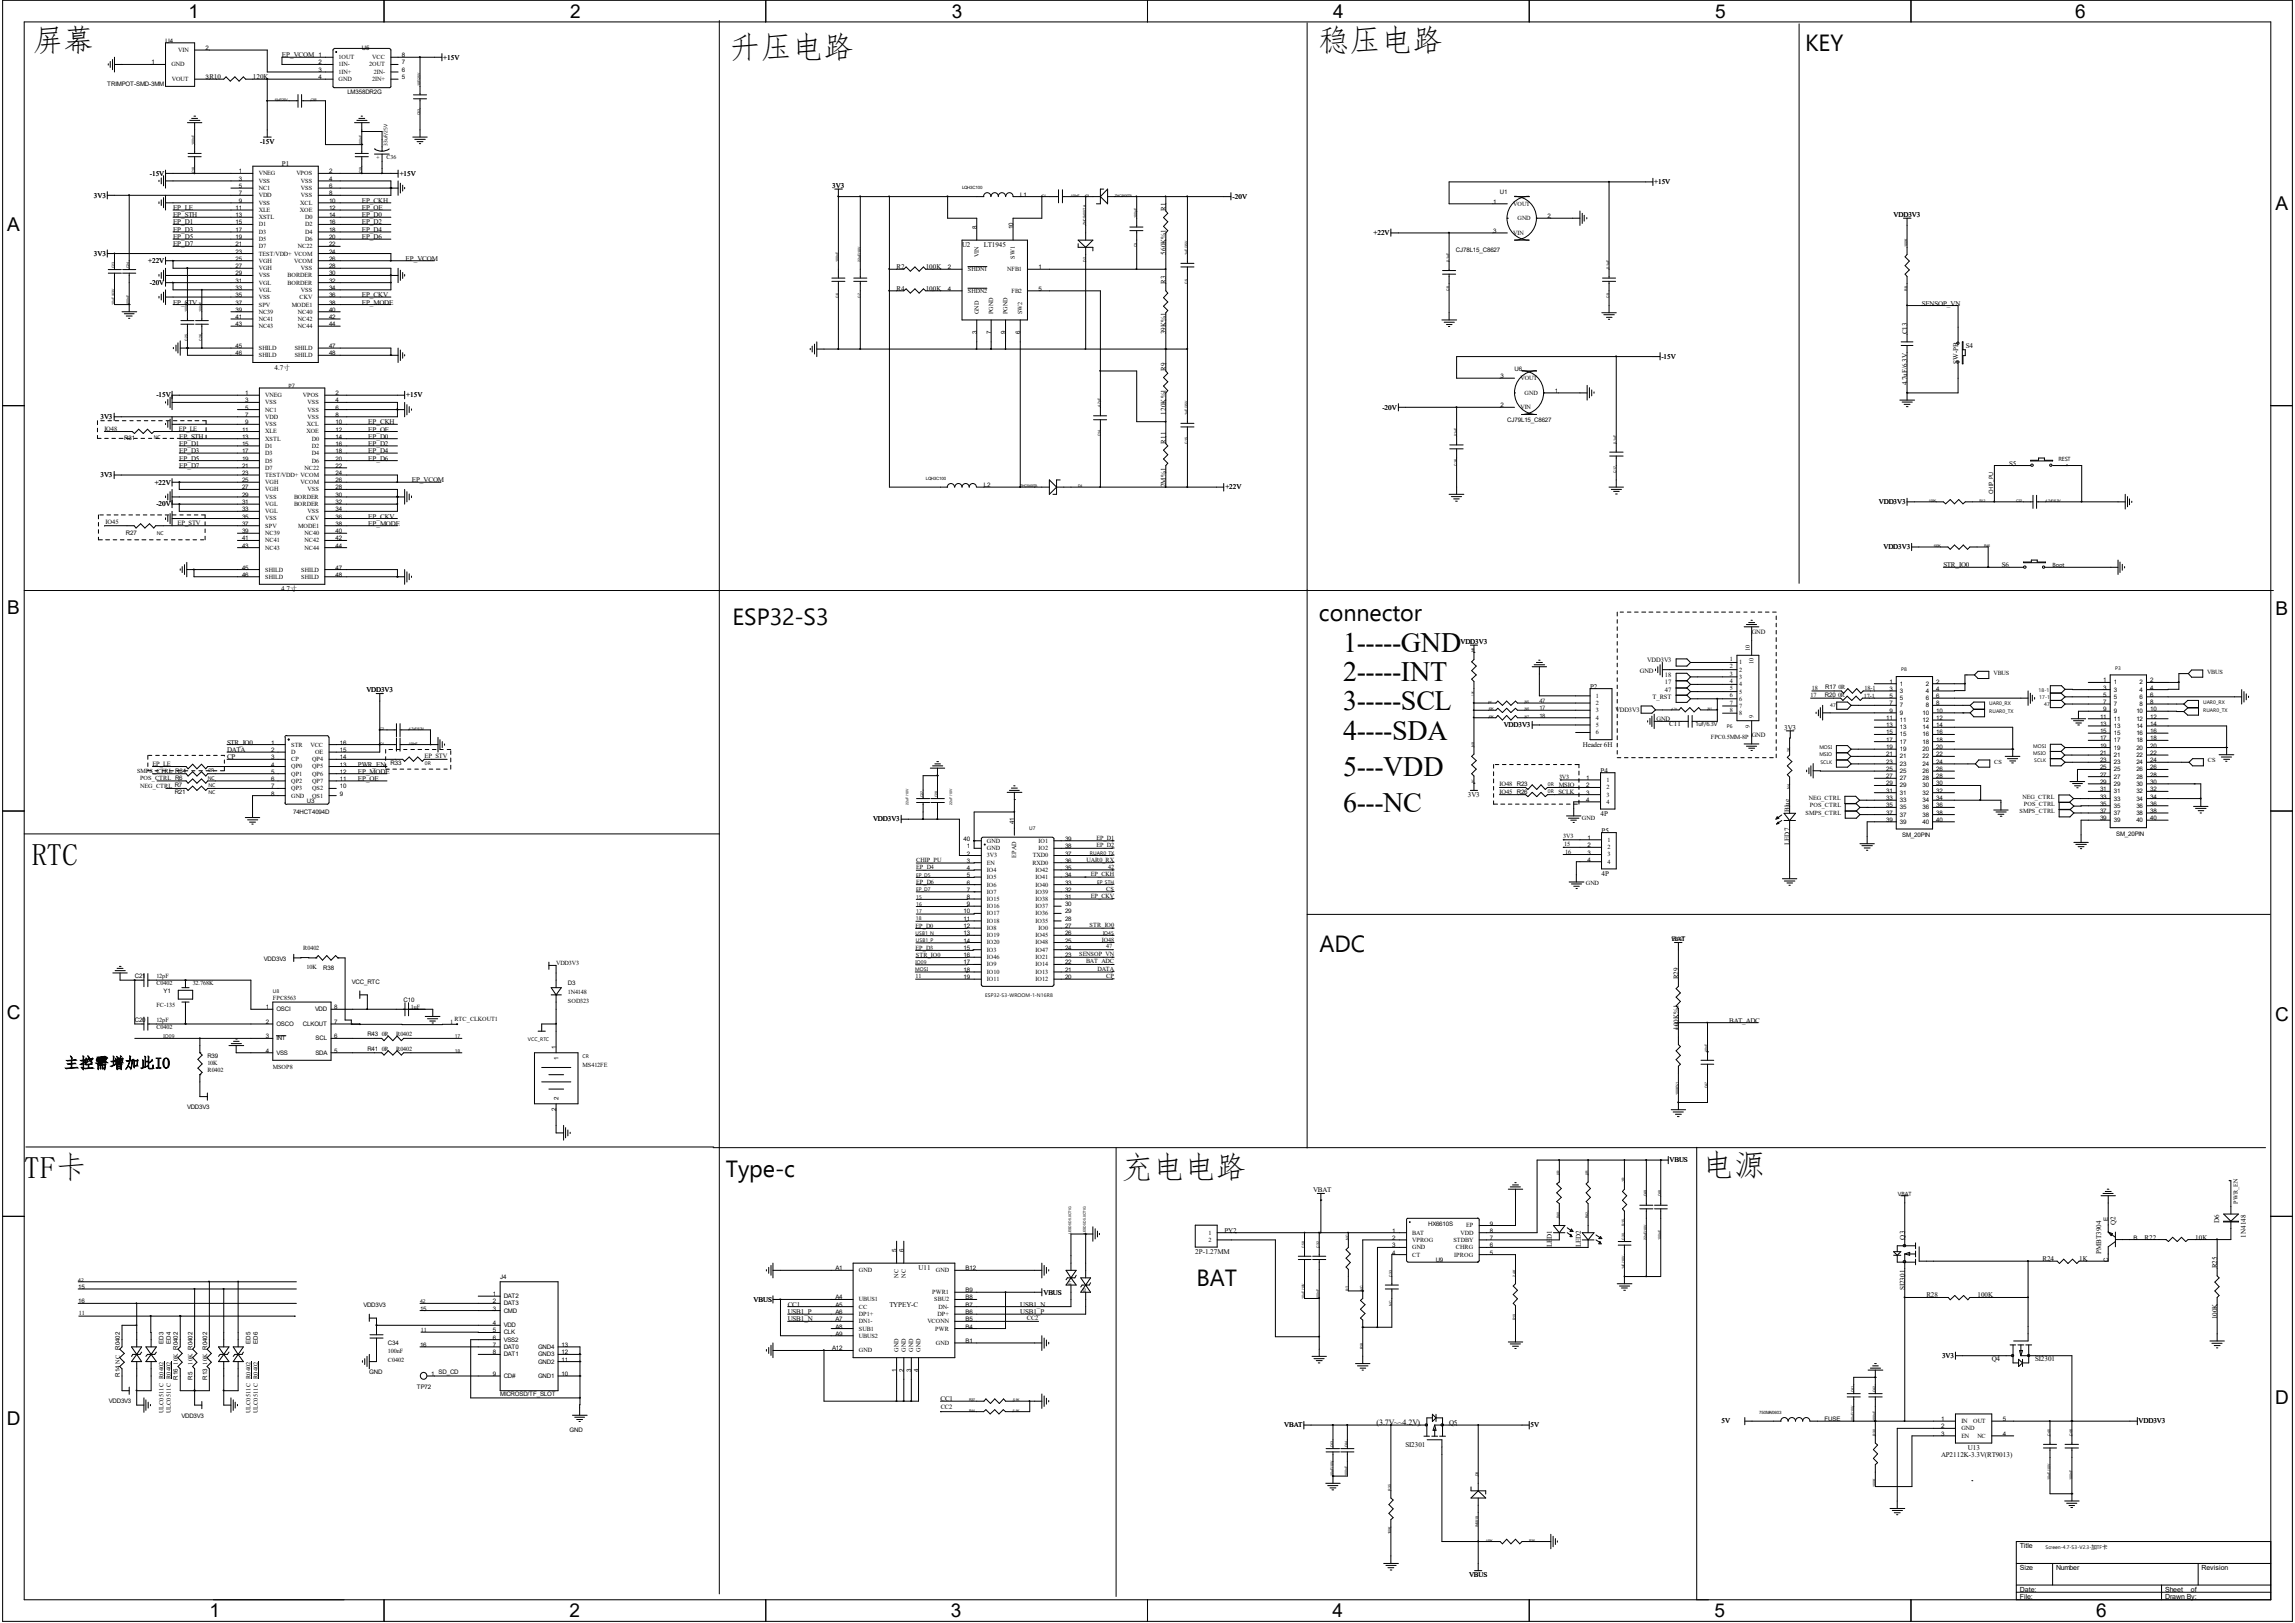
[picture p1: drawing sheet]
<svg xmlns="http://www.w3.org/2000/svg" width="297mm" height="210mm" viewBox="0 0 297 210" stroke-linecap="round" stroke-linejoin="round" font-family="sans-serif">
<defs><g id="words">
<g font-size="4">
<text x="4.1" y="6.6">屏幕</text>
<text x="94.4" y="7.5">升压电路</text>
<text x="170.6" y="6.6">稳压电路</text>
<text x="4.1" y="112">RTC</text>
<text x="3.1" y="152.4">TF卡</text>
<text x="145.2" y="152.4">充电电路</text>
<text x="220.3" y="152.2">电源</text>
</g>
<g font-size="3.6">
<text x="173.8" y="84.4">1-----GND</text>
<text x="173.8" y="88.2">2-----INT</text>
<text x="173.8" y="91.9">3-----SCL</text>
<text x="173.8" y="95.7">4----SDA</text>
<text x="173.8" y="100.4">5---VDD</text>
<text x="173.8" y="105.1">6---NC</text>
</g>
<g font-size="3">
<text x="233.6" y="6.6">KEY</text>
<text x="94.8" y="80.9">ESP32-S3</text>
<text x="170.7" y="80.3">connector</text>
<text x="170.8" y="123.2">ADC</text>
<text x="93.9" y="152.3">Type-c</text>
<text x="154.9" y="166.4">BAT</text>
</g>
<g font-size="2.5">
<text x="24.4" y="2.3">1</text>
<text x="73.8" y="2.3">2</text>
<text x="123.2" y="2.3">3</text>
<text x="172.6" y="2.3">4</text>
<text x="222" y="2.3">5</text>
<text x="268.6" y="2.3">6</text>
<text x=".9" y="29.8">A</text>
<text x="294.5" y="27.2">A</text>
<text x=".9" y="79.5">B</text>
<text x="294.5" y="79.6">B</text>
<text x=".9" y="131.9">C</text>
<text x="294.4" y="132.1">C</text>
<text x=".9" y="184.4">D</text>
<text x="294.4" y="181.7">D</text>
<text x="27.1" y="209.3">1</text>
<text x="73.7" y="209.3">2</text>
<text x="123.1" y="209.3">3</text>
<text x="172.5" y="209.3">4</text>
<text x="221.9" y="209.3">5</text>
<text x="271.3" y="209.3">6</text>
</g>
<text font-size="1.9" x="8.3" y="138.2">主控需增加此IO</text>
<text font-size="1" x="178.1" y="184.4">(3.7V~~4.2V)</text>
<g font-size=".9">
<text x="27.1" y="10.2">R10</text>
<text x="32.7" y="10.2">120K</text>
<text x="36.5" y="7.4">EP_VCOM</text>
<text x="57.4" y="7.7">+15V</text>
<text x="19.4" y="22.7">-15V</text>
<text x="33.7" y="18.6">-15V</text>
<text x="36.5" y="21.5">P1</text>
<text x="51.7" y="22.7">+15V</text>
<text x="214.1" y="23.8">+15V</text>
<text x="12.1" y="25.6">3V3</text>
<text x="22.4" y="27.2">EP_LE</text>
<text x="22.4" y="28.1">EP_STH</text>
<text x="22.4" y="29">EP_D1</text>
<text x="46.8" y="26.2">EP_CKH</text>
<text x="46.8" y="27.2">EP_OE</text>
<text x="46.8" y="28.1">EP_D0</text>
<text x="46.8" y="29">EP_D2</text>
<text x="107.7" y="24.3">3V3</text>
<text x="150.9" y="27.3" transform="rotate(-90 150.9 27.3)">R1</text>
<text x="159.5" y="25.7">-20V</text>
<text x="245.1" y="28">VDD3V3</text>
<text x="12.1" y="33.1">3V3</text>
<text x="19.2" y="34">+22V</text>
<text x="22.4" y="30">EP_D3</text>
<text x="22.4" y="30.9">EP_D5</text>
<text x="22.4" y="31.9">EP_D7</text>
<text x="46.8" y="30">EP_D4</text>
<text x="46.8" y="30.9">EP_D6</text>
<text x="52.5" y="33.7">EP_VCOM</text>
<text x="116" y="34.8">R2</text>
<text x="119.8" y="34.8">100K</text>
<text x="124.5" y="32">U2</text>
<text x="127.3" y="32">LT1945</text>
<text x="150.9" y="32.9" transform="rotate(-90 150.9 32.9)">560K%1</text>
<text x="177.8" y="30.4">+22V</text>
<text x="19.4" y="36.9">-20V</text>
<text x="22.4" y="39.4">EP_STV</text>
<text x="46.8" y="38.4">EP_CKV</text>
<text x="46.8" y="39.4">EP_MODE</text>
<text x="116" y="37.6">R4</text>
<text x="119.8" y="37.6">100K</text>
<text x="150.9" y="36.7" transform="rotate(-90 150.9 36.7)">R3</text>
<text x="248.7" y="39.5">SENSOP_VN</text>
<text x="35.5" y="47.8">4.7寸</text>
<text x="150.9" y="43.3" transform="rotate(-90 150.9 43.3)">39K%1</text>
<text x="215" y="46.4">-15V</text>
<text x="246.8" y="43.3" transform="rotate(-90 246.8 43.3)">C13</text>
<text x="253.4" y="47.1" transform="rotate(-90 253.4 47.1)">SW-PB</text>
<text x="254.4" y="45.1">S4</text>
<text x="20.2" y="51.4">-15V</text>
<text x="52.6" y="51.4">+15V</text>
<text x="150.9" y="53.6" transform="rotate(-90 150.9 53.6)">120K%1</text>
<text x="150.9" y="48" transform="rotate(-90 150.9 48)">R9</text>
<text x="178.9" y="53">-20V</text>
<text x="246.8" y="49.9" transform="rotate(-90 246.8 49.9)">4.7uF/6.3V</text>
<text x="13" y="54.2">3V3</text>
<text x="23.2" y="56.8">EP_STH</text>
<text x="23.2" y="57.7">EP_D1</text>
<text x="23.2" y="58.6">EP_D3</text>
<text x="23.2" y="59.6">EP_D5</text>
<text x="47.7" y="54.9">EP_CKH</text>
<text x="47.7" y="55.8">EP_OE</text>
<text x="47.7" y="56.8">EP_D0</text>
<text x="47.7" y="57.7">EP_D2</text>
<text x="47.7" y="58.6">EP_D4</text>
<text x="47.7" y="59.6">EP_D6</text>
<text x="150.9" y="57.4" transform="rotate(-90 150.9 57.4)">R11</text>
<text x="13" y="61.8">3V3</text>
<text x="20" y="62.7">+22V</text>
<text x="20.2" y="65.5">-20V</text>
<text x="23.2" y="60.5">EP_D7</text>
<text x="53.3" y="62.4">EP_VCOM</text>
<text x="150.9" y="63" transform="rotate(-90 150.9 63)">2M%1</text>
<text x="158.6" y="63.3">+22V</text>
<text x="243.2" y="65.2">VDD3V3</text>
<text x="260" y="60.2">S5</text>
<text x="47.7" y="67.1">EP_CKV</text>
<text x="47.7" y="68">EP_MODE</text>
<text x="243.8" y="71.1">VDD3V3</text>
<text x="36.4" y="76.5">4.7寸</text>
<text x="251.5" y="73.4">STR_IO0</text>
<text x="259.1" y="73.4">S6</text>
<text x="189" y="83.3">VDD3V3</text>
<text x="47.4" y="89.6">VDD3V3</text>
<text x="205.8" y="89.1">P2</text>
<text x="194.6" y="94.1">VDD3V3</text>
<text x="216" y="94">C11</text>
<text x="230.9" y="94.4">3V3</text>
<text x="29.4" y="96.4">STR_IO0</text>
<text x="29.4" y="97.3">DATA</text>
<text x="29.4" y="98.3">CP</text>
<text x="46.3" y="100.1">EP_MODE</text>
<text x="46.3" y="101">EP_OE</text>
<text x="46.3" y="99.2">PWR_EN</text>
<text x="204.9" y="96.6">Header 6H</text>
<text x="207.1" y="100">P4</text>
<text x="113" y="106.3">VDD3V3</text>
<text x="189.9" y="103.1">3V3</text>
<text x="207.1" y="105.6">4P</text>
<text x="207.3" y="107.7">P5</text>
<text x="231.6" y="105.1" transform="rotate(-90 231.6 105.1)">Blue</text>
<text x="207.3" y="113.4">4P</text>
<text x="231.6" y="109.4" transform="rotate(-90 231.6 109.4)">LED7</text>
<text x="216.4" y="121.8">BAT</text>
<text x="217.2" y="126.7" transform="rotate(-90 217.2 126.7)">R29</text>
<text x="217.2" y="133.3" transform="rotate(-90 217.2 133.3)">100K%1</text>
<text x="223.8" y="132.3">BAT_ADC</text>
<text x="169.9" y="154.2">VBAT</text>
<text x="216.1" y="150.4">VBUS</text>
<text x="158.5" y="159.5">PY2</text>
<text x="200.8" y="161.4" transform="rotate(-90 200.8 161.4)">LED1</text>
<text x="204.6" y="161.4" transform="rotate(-90 204.6 161.4)">LED2</text>
<text x="246.5" y="160.4" transform="rotate(-90 246.5 160.4)">Q3</text>
<text x="273.8" y="158.5" transform="rotate(-90 273.8 158.5)">Q2</text>
<text x="277.5" y="160.4">R22</text>
<text x="284.1" y="160.4">10K</text>
<text x="287.2" y="158.3" transform="rotate(-90 287.2 158.3)">D6</text>
<text x="290.7" y="160.2" transform="rotate(-90 290.7 160.2)">1N4148</text>
<text x="118.9" y="164.4">U11</text>
<text x="135" y="167.5">VBUS</text>
<text x="154.7" y="162.3">2P-1.27MM</text>
<text x="246.5" y="167" transform="rotate(-90 246.5 167)">SI2301</text>
<text x="249.3" y="167.9">R28</text>
<text x="255.9" y="167.9">100K</text>
<text x="264.3" y="163.2">R24</text>
<text x="269.1" y="163.2">1K</text>
<text x="271.9" y="162.3" transform="rotate(-90 271.9 162.3)">PMBT3904</text>
<text x="286.9" y="164.1" transform="rotate(-90 286.9 164.1)">R25</text>
<text x="97.5" y="168.4">VBUS</text>
<text x="101.9" y="169.1">CC1</text>
<text x="101.9" y="170.1">USB1_P</text>
<text x="101.9" y="171">USB1_N</text>
<text x="115.1" y="169.1">TYPEY-C</text>
<text x="132" y="169.1">USB1_N</text>
<text x="132" y="170.1">USB1_P</text>
<text x="286.9" y="170.7" transform="rotate(-90 286.9 170.7)">100K</text>
<text x="251.3" y="175.7">3V3</text>
<text x="257.8" y="176.1">Q4</text>
<text x="263.4" y="176.1">SI2301</text>
<text x="121.7" y="181.3">CC1</text>
<text x="166.2" y="184.7">VBAT</text>
<text x="187.5" y="184.4">Q5</text>
<text x="198.1" y="184.7">5V</text>
<text x="222.8" y="184.2">5V</text>
<text x="276.8" y="184.2">VDD3V3</text>
<text x="181.9" y="187.2">SI2301</text>
<text x="251.2" y="188.6">AP2112K-3.3V(RT9013)</text>
<text x="254.7" y="187.6">U13</text>
<text x="261.4" y="200.3">Title</text>
<text x="261.4" y="203.1">Size</text>
<text x="266.1" y="203.1">Number</text>
<text x="284.9" y="203.1">Revision</text>
<text x="190.1" y="204.1">VBUS</text>
<text x="261.4" y="206.9">File:</text>
<text x="261.4" y="206">Date:</text>
<text x="280.2" y="206">Sheet</text>
<text x="280.2" y="206.9">Drawn By:</text>
<text x="283.5" y="206">of</text>
</g>
<g font-size=".8">
<text x="21.4" y="5.5">U4</text>
<text x="13.9" y="11.2">TRIMPOT-SMD-3MM</text>
<text x="19.6" y="8.3">1</text>
<text x="22.2" y="8.6">GND</text>
<text x="22.2" y="10.5">VOUT</text>
<text x="23.1" y="6.7">VIN</text>
<text x="26.6" y="10.2">3</text>
<text x="26.6" y="6.5">2</text>
<text x="41.2" y="7.4">1</text>
<text x="41.2" y="8.3">2</text>
<text x="41.2" y="9.3">3</text>
<text x="41.2" y="10.2">4</text>
<text x="43.8" y="7.7">1OUT</text>
<text x="43.8" y="8.6">1IN-</text>
<text x="43.8" y="9.6">1IN+</text>
<text x="43.8" y="10.5">GND</text>
<text x="46.8" y="6.5">U5</text>
<text x="47.8" y="8.6">2OUT</text>
<text x="48.2" y="10.5">2IN+</text>
<text x="48.2" y="7.7">VCC</text>
<text x="48.4" y="9.6">2IN-</text>
<text x="52" y="10.2">5</text>
<text x="52" y="9.3">6</text>
<text x="52" y="8.3">7</text>
<text x="52" y="7.4">8</text>
<text x="45" y="12.1">LM358DR2G</text>
<text x="30.9" y="22.4">1</text>
<text x="30.9" y="23.4">3</text>
<text x="33.5" y="22.7">VNEG</text>
<text x="33.5" y="23.7">VSS</text>
<text x="38.4" y="22.7">VPOS</text>
<text x="38.9" y="23.7">VSS</text>
<text x="42.6" y="22.4">2</text>
<text x="42.6" y="23.4">4</text>
<text x="48.7" y="20.6">+</text>
<text x="50" y="20.6">C36</text>
<text x="30.5" y="27.2">11</text>
<text x="30.5" y="28.1">13</text>
<text x="30.5" y="29">15</text>
<text x="30.9" y="24.3">5</text>
<text x="30.9" y="25.3">7</text>
<text x="30.9" y="26.2">9</text>
<text x="33.5" y="24.6">NC1</text>
<text x="33.5" y="25.5">VDD</text>
<text x="33.5" y="26.5">VSS</text>
<text x="33.5" y="27.4">XLE</text>
<text x="33.5" y="28.4">XSTL</text>
<text x="33.5" y="29.3">D1</text>
<text x="38.8" y="27.4">XOE</text>
<text x="38.9" y="26.5">XCL</text>
<text x="38.9" y="24.6">VSS</text>
<text x="38.9" y="25.5">VSS</text>
<text x="39.5" y="28.4">D0</text>
<text x="39.5" y="29.3">D2</text>
<text x="42.6" y="24.3">6</text>
<text x="42.6" y="25.3">8</text>
<text x="42.6" y="26.2">10</text>
<text x="42.6" y="27.2">12</text>
<text x="42.6" y="28.1">14</text>
<text x="42.6" y="29">16</text>
<text x="126.4" y="29.6" transform="rotate(-90 126.4 29.6)">8</text>
<text x="131.1" y="29.6" transform="rotate(-90 131.1 29.6)">10</text>
<text x="132" y="25.4">L1</text>
<text x="193.3" y="26.4">1</text>
<text x="194.1" y="25.1">U1</text>
<text x="195.8" y="26.6">VOUT</text>
<text x="196.4" y="28.5">GND</text>
<text x="200.3" y="28.2">2</text>
<text x="30.5" y="30">17</text>
<text x="30.5" y="30.9">19</text>
<text x="30.5" y="31.9">21</text>
<text x="30.5" y="32.8">23</text>
<text x="30.5" y="33.7">25</text>
<text x="30.5" y="34.7">27</text>
<text x="30.5" y="35.6">29</text>
<text x="33.5" y="30.3">D3</text>
<text x="33.5" y="31.2">D5</text>
<text x="33.5" y="32.1">D7</text>
<text x="33.5" y="33.1">TEST/VDD+ VCOM</text>
<text x="33.5" y="34">VGH</text>
<text x="33.5" y="35">VGH</text>
<text x="33.5" y="35.9">VSS</text>
<text x="37.2" y="35.9">BORDER</text>
<text x="38.1" y="34">VCOM</text>
<text x="38.6" y="32.1">NC22</text>
<text x="38.9" y="35">VSS</text>
<text x="39.5" y="30.3">D4</text>
<text x="39.5" y="31.2">D6</text>
<text x="42.6" y="30">18</text>
<text x="42.6" y="30.9">20</text>
<text x="42.6" y="31.9">22</text>
<text x="42.6" y="32.8">24</text>
<text x="42.6" y="33.7">26</text>
<text x="42.6" y="34.7">28</text>
<text x="42.6" y="35.6">30</text>
<text x="122.7" y="34.8">2</text>
<text x="125.3" y="35.1">SHDN1</text>
<text x="126.7" y="33.3" transform="rotate(-90 126.7 33.3)">VIN</text>
<text x="130.3" y="35.1">NFB1</text>
<text x="131.4" y="33.5" transform="rotate(-90 131.4 33.5)">SW1</text>
<text x="134.4" y="34.8">1</text>
<text x="188.4" y="32.6">CJ78L15_C8627</text>
<text x="193.3" y="30.1">3</text>
<text x="195.8" y="30.4">VIN</text>
<text x="30.5" y="36.6">31</text>
<text x="30.5" y="37.5">33</text>
<text x="30.5" y="38.4">35</text>
<text x="30.5" y="39.4">37</text>
<text x="30.5" y="40.3">39</text>
<text x="30.5" y="41.3">41</text>
<text x="33.5" y="36.8">VGL</text>
<text x="33.5" y="37.8">VGL</text>
<text x="33.5" y="38.7">VSS</text>
<text x="33.5" y="39.7">SPV</text>
<text x="33.5" y="40.6">NC39</text>
<text x="33.5" y="41.5">NC41</text>
<text x="37.2" y="36.8">BORDER</text>
<text x="37.8" y="39.7">MODE1</text>
<text x="38.6" y="40.6">NC40</text>
<text x="38.6" y="41.5">NC42</text>
<text x="38.8" y="38.7">CKV</text>
<text x="38.9" y="37.8">VSS</text>
<text x="42.6" y="36.6">32</text>
<text x="42.6" y="37.5">34</text>
<text x="42.6" y="38.4">36</text>
<text x="42.6" y="39.4">38</text>
<text x="42.6" y="40.3">40</text>
<text x="42.6" y="41.3">42</text>
<text x="122.7" y="37.6">4</text>
<text x="125.3" y="37.9">SHDN2</text>
<text x="126.7" y="40.7" transform="rotate(-90 126.7 40.7)">GND</text>
<text x="128.5" y="40.7" transform="rotate(-90 128.5 40.7)">PGND</text>
<text x="130.4" y="40.7" transform="rotate(-90 130.4 40.7)">PGND</text>
<text x="130.9" y="37.9">FB2</text>
<text x="132.3" y="40.7" transform="rotate(-90 132.3 40.7)">SW2</text>
<text x="134.4" y="37.6">5</text>
<text x="30.5" y="42.2">43</text>
<text x="30.5" y="45">45</text>
<text x="30.5" y="46">46</text>
<text x="33.5" y="42.5">NC43</text>
<text x="33.5" y="45.3">SHILD</text>
<text x="33.5" y="46.2">SHILD</text>
<text x="38.1" y="45.3">SHILD</text>
<text x="38.1" y="46.2">SHILD</text>
<text x="38.6" y="42.5">NC44</text>
<text x="42.6" y="42.2">44</text>
<text x="42.6" y="45">47</text>
<text x="42.6" y="46">48</text>
<text x="126.4" y="43.3" transform="rotate(-90 126.4 43.3)">3</text>
<text x="128.3" y="43.3" transform="rotate(-90 128.3 43.3)">7</text>
<text x="130.1" y="43.3" transform="rotate(-90 130.1 43.3)">9</text>
<text x="132" y="43.3" transform="rotate(-90 132 43.3)">6</text>
<text x="31.7" y="51.1">1</text>
<text x="31.7" y="52.1">3</text>
<text x="31.7" y="53">5</text>
<text x="31.7" y="53.9">7</text>
<text x="34.3" y="51.4">VNEG</text>
<text x="34.3" y="52.3">VSS</text>
<text x="34.3" y="53.3">NC1</text>
<text x="37.3" y="50.2">P7</text>
<text x="39.2" y="51.4">VPOS</text>
<text x="39.8" y="52.3">VSS</text>
<text x="39.8" y="53.3">VSS</text>
<text x="43.4" y="51.1">2</text>
<text x="43.4" y="52.1">4</text>
<text x="43.4" y="53">6</text>
<text x="43.4" y="53.9">8</text>
<text x="194.2" y="48.9">3</text>
<text x="194.2" y="52.7">2</text>
<text x="196" y="48">U6</text>
<text x="196.8" y="49.2">VOUT</text>
<text x="196.8" y="53">VIN</text>
<text x="197.3" y="51.1">GND</text>
<text x="201.2" y="50.8">1</text>
<text x="13.5" y="55.7">IO48</text>
<text x="16.1" y="56.9">R31</text>
<text x="23.2" y="55.7">EP_LE</text>
<text x="31.3" y="55.8">11</text>
<text x="31.3" y="56.8">13</text>
<text x="31.3" y="57.7">15</text>
<text x="31.3" y="58.6">17</text>
<text x="31.3" y="59.6">19</text>
<text x="31.7" y="54.9">9</text>
<text x="34.3" y="54.2">VDD</text>
<text x="34.3" y="55.2">VSS</text>
<text x="34.3" y="56.1">XLE</text>
<text x="34.3" y="57">XSTL</text>
<text x="34.3" y="58">D1</text>
<text x="34.3" y="58.9">D3</text>
<text x="34.3" y="59.9">D5</text>
<text x="39.7" y="56.1">XOE</text>
<text x="39.7" y="55.2">XCL</text>
<text x="39.8" y="54.2">VSS</text>
<text x="40.3" y="57">D0</text>
<text x="40.3" y="58">D2</text>
<text x="40.3" y="58.9">D4</text>
<text x="40.3" y="59.9">D6</text>
<text x="43.4" y="54.9">10</text>
<text x="43.4" y="55.8">12</text>
<text x="43.4" y="56.8">14</text>
<text x="43.4" y="57.7">16</text>
<text x="43.4" y="58.6">18</text>
<text x="43.4" y="59.6">20</text>
<text x="195.1" y="54.6">CJ79L15_C8627</text>
<text x="266.4" y="59.6">REST</text>
<text x="31.3" y="60.5">21</text>
<text x="31.3" y="61.5">23</text>
<text x="31.3" y="62.4">25</text>
<text x="31.3" y="63.3">27</text>
<text x="31.3" y="64.3">29</text>
<text x="31.3" y="65.2">31</text>
<text x="34.3" y="60.8">D7</text>
<text x="34.3" y="61.7">TEST/VDD+ VCOM</text>
<text x="34.3" y="62.7">VGH</text>
<text x="34.3" y="63.6">VGH</text>
<text x="34.3" y="64.6">VSS</text>
<text x="34.3" y="65.5">VGL</text>
<text x="38.1" y="64.6">BORDER</text>
<text x="38.1" y="65.5">BORDER</text>
<text x="38.9" y="62.7">VCOM</text>
<text x="39.4" y="60.8">NC22</text>
<text x="39.8" y="63.6">VSS</text>
<text x="43.4" y="60.5">22</text>
<text x="43.4" y="61.5">24</text>
<text x="43.4" y="62.4">26</text>
<text x="43.4" y="63.3">28</text>
<text x="43.4" y="64.3">30</text>
<text x="43.4" y="65.2">32</text>
<text x="127.3" y="63">L2</text>
<text x="257.9" y="64" transform="rotate(-90 257.9 64)">CHIP_PU</text>
<text x="13.7" y="67.9">IO45</text>
<text x="16.3" y="69.2">R27</text>
<text x="23" y="67.9">EP_STV</text>
<text x="31.3" y="66.2">33</text>
<text x="31.3" y="67.1">35</text>
<text x="31.3" y="68">37</text>
<text x="31.3" y="69">39</text>
<text x="31.3" y="69.9">41</text>
<text x="31.3" y="70.9">43</text>
<text x="34.3" y="66.4">VGL</text>
<text x="34.3" y="67.4">VSS</text>
<text x="34.3" y="68.3">SPV</text>
<text x="34.3" y="69.3">NC39</text>
<text x="34.3" y="70.2">NC41</text>
<text x="34.3" y="71.1">NC43</text>
<text x="38.6" y="68.3">MODE1</text>
<text x="39.4" y="69.3">NC40</text>
<text x="39.4" y="70.2">NC42</text>
<text x="39.4" y="71.1">NC44</text>
<text x="39.6" y="67.4">CKV</text>
<text x="39.8" y="66.4">VSS</text>
<text x="43.4" y="66.2">34</text>
<text x="43.4" y="67.1">36</text>
<text x="43.4" y="68">38</text>
<text x="43.4" y="69">40</text>
<text x="43.4" y="69.9">42</text>
<text x="43.4" y="70.9">44</text>
<text x="31.3" y="73.7">45</text>
<text x="31.3" y="74.6">46</text>
<text x="34.3" y="74">SHILD</text>
<text x="34.3" y="74.9">SHILD</text>
<text x="39" y="74">SHILD</text>
<text x="39" y="74.9">SHILD</text>
<text x="43.4" y="73.7">47</text>
<text x="43.4" y="74.6">48</text>
<text x="265.6" y="73.4">Boot</text>
<text x="226.7" y="82">GND</text>
<text x="212.2" y="87">GND</text>
<text x="213.2" y="85.7">VDD3V3</text>
<text x="215.5" y="87.6">18</text>
<text x="215.5" y="88.6">17</text>
<text x="215.5" y="89.5">47</text>
<text x="223.9" y="85.6">1</text>
<text x="223.9" y="86.5">2</text>
<text x="223.9" y="87.4">3</text>
<text x="223.9" y="88.3">4</text>
<text x="223.9" y="89.3">5</text>
<text x="225.1" y="86">1</text>
<text x="225.1" y="86.9">2</text>
<text x="225.1" y="87.8">3</text>
<text x="225.1" y="88.8">4</text>
<text x="225.1" y="89.7">5</text>
<text x="226.5" y="84.2" transform="rotate(-90 226.5 84.2)">10</text>
<text x="226.9" y="85.9" transform="rotate(-90 226.9 85.9)">10</text>
<text x="234.5" y="89.3">18</text>
<text x="236.2" y="89.2">R17</text>
<text x="237.9" y="89.1">0R</text>
<text x="241.3" y="89.3">18-1</text>
<text x="244.5" y="88.5">1</text>
<text x="244.5" y="89.4">3</text>
<text x="245.9" y="88.7">1</text>
<text x="245.9" y="89.7">3</text>
<text x="249.2" y="88.7">2</text>
<text x="249.2" y="89.7">4</text>
<text x="250.6" y="88.5">2</text>
<text x="250.6" y="89.4">4</text>
<text x="258" y="87.3">VBUS</text>
<text x="272.2" y="88.3">1</text>
<text x="272.2" y="89.2">3</text>
<text x="273.6" y="88.6">1</text>
<text x="273.6" y="89.5">3</text>
<text x="276.9" y="88.6">2</text>
<text x="276.9" y="89.5">4</text>
<text x="278.3" y="88.3">2</text>
<text x="278.3" y="89.2">4</text>
<text x="285.6" y="87.2">VBUS</text>
<text x="199.2" y="92.9">18</text>
<text x="199.2" y="91.9">17</text>
<text x="199.2" y="91">47</text>
<text x="206.5" y="90.3">1</text>
<text x="206.5" y="91.2">2</text>
<text x="206.5" y="92.2">3</text>
<text x="206.5" y="93.1">4</text>
<text x="206.5" y="94.1">5</text>
<text x="206.5" y="95">6</text>
<text x="209.1" y="92.1">VDD3V3</text>
<text x="213.9" y="90.4">T_RST</text>
<text x="214.4" y="93.3">GND</text>
<text x="219.4" y="93.9">1uF/6.3V</text>
<text x="221.4" y="95.7">FPC0.5MM-8P</text>
<text x="223.9" y="90.3">6</text>
<text x="223.9" y="91.2">7</text>
<text x="223.9" y="92.1">8</text>
<text x="225.1" y="90.7">6</text>
<text x="225.1" y="91.6">7</text>
<text x="225.1" y="92.5">8</text>
<text x="226.5" y="94.2" transform="rotate(-90 226.5 94.2)">9</text>
<text x="226.7" y="95.3">GND</text>
<text x="226.9" y="93" transform="rotate(-90 226.9 93)">9</text>
<text x="234.3" y="90.3">17</text>
<text x="236.2" y="90.3">R20</text>
<text x="237.9" y="90.3">0R</text>
<text x="241.2" y="90.3">17-1</text>
<text x="244.1" y="95">15</text>
<text x="244.1" y="96">17</text>
<text x="244.1" y="93.2">11</text>
<text x="244.1" y="94.1">13</text>
<text x="244.5" y="90.3">5</text>
<text x="244.5" y="91.3">7</text>
<text x="244.5" y="92.2">9</text>
<text x="245.9" y="90.6">5</text>
<text x="245.9" y="91.5">7</text>
<text x="245.9" y="92.5">9</text>
<text x="245.9" y="95.3">15</text>
<text x="245.9" y="93.4">11</text>
<text x="245.9" y="94.4">13</text>
<text x="248.8" y="92.5">10</text>
<text x="248.8" y="95.3">16</text>
<text x="248.8" y="93.4">12</text>
<text x="248.8" y="94.4">14</text>
<text x="249.2" y="90.6">6</text>
<text x="249.2" y="91.5">8</text>
<text x="250.6" y="90.3">6</text>
<text x="250.6" y="91.3">8</text>
<text x="250.6" y="92.2">10</text>
<text x="250.6" y="95">16</text>
<text x="250.6" y="96">18</text>
<text x="250.6" y="93.2">12</text>
<text x="250.6" y="94.1">14</text>
<text x="271.8" y="94.9">15</text>
<text x="271.8" y="95.8">17</text>
<text x="271.8" y="93">11</text>
<text x="271.8" y="93.9">13</text>
<text x="272.2" y="90.2">5</text>
<text x="272.2" y="91.1">7</text>
<text x="272.2" y="92">9</text>
<text x="273.6" y="90.4">5</text>
<text x="273.6" y="91.4">7</text>
<text x="273.6" y="92.3">9</text>
<text x="273.6" y="95.1">15</text>
<text x="273.6" y="93.3">11</text>
<text x="273.6" y="94.2">13</text>
<text x="276.5" y="92.3">10</text>
<text x="276.5" y="95.1">16</text>
<text x="276.5" y="93.3">12</text>
<text x="276.5" y="94.2">14</text>
<text x="276.9" y="90.4">6</text>
<text x="276.9" y="91.4">8</text>
<text x="278.3" y="90.2">6</text>
<text x="278.3" y="91.1">8</text>
<text x="278.3" y="92">10</text>
<text x="278.3" y="94.9">16</text>
<text x="278.3" y="95.8">18</text>
<text x="278.3" y="93">12</text>
<text x="278.3" y="93.9">14</text>
<text x="17.7" y="100">SMPS_CTRL R34</text>
<text x="18.1" y="100.9">POS_CTRL R6</text>
<text x="19.7" y="99.1">EP_LE</text>
<text x="22.6" y="101.8">R7</text>
<text x="35.1" y="96.4">1</text>
<text x="35.1" y="97.3">2</text>
<text x="35.1" y="98.3">3</text>
<text x="35.1" y="99.2">4</text>
<text x="35.1" y="100.1">5</text>
<text x="35.1" y="101">6</text>
<text x="37.7" y="96.6">STR</text>
<text x="37.7" y="97.6">D</text>
<text x="37.7" y="98.5">CP</text>
<text x="37.7" y="99.4">QP0</text>
<text x="37.7" y="100.4">QP1</text>
<text x="37.7" y="101.3">QP2</text>
<text x="40.2" y="96.6">VCC</text>
<text x="40.4" y="101.3">QP7</text>
<text x="40.4" y="100.4">QP6</text>
<text x="40.4" y="99.4">QP5</text>
<text x="40.4" y="98.5">QP4</text>
<text x="40.8" y="97.6">OE</text>
<text x="44" y="101">11</text>
<text x="44" y="100.1">12</text>
<text x="44" y="99.2">13</text>
<text x="44" y="98.3">14</text>
<text x="44" y="97.3">15</text>
<text x="44" y="96.4">16</text>
<text x="50.5" y="99">R33</text>
<text x="54.9" y="98.1">EP_STV</text>
<text x="194.1" y="101.8">IO48 R23</text>
<text x="201.7" y="101.8">MSIO</text>
<text x="201.8" y="100.8">3V3</text>
<text x="205.3" y="100.9">1</text>
<text x="205.3" y="101.9">2</text>
<text x="207.9" y="101.2">1</text>
<text x="244.1" y="96.9">19</text>
<text x="244.1" y="97.9">21</text>
<text x="244.1" y="98.8">23</text>
<text x="244.1" y="99.8">25</text>
<text x="244.1" y="100.7">27</text>
<text x="244.1" y="101.6">29</text>
<text x="245.9" y="96.2">17</text>
<text x="245.9" y="97.2">19</text>
<text x="245.9" y="98.1">21</text>
<text x="245.9" y="99.1">23</text>
<text x="245.9" y="100">25</text>
<text x="245.9" y="101">27</text>
<text x="245.9" y="101.9">29</text>
<text x="248.8" y="96.2">18</text>
<text x="248.8" y="97.2">20</text>
<text x="248.8" y="98.1">22</text>
<text x="248.8" y="99.1">24</text>
<text x="248.8" y="100">26</text>
<text x="248.8" y="101">28</text>
<text x="248.8" y="101.9">30</text>
<text x="250.6" y="96.9">20</text>
<text x="250.6" y="97.9">22</text>
<text x="250.6" y="98.8">24</text>
<text x="250.6" y="99.8">26</text>
<text x="250.6" y="100.7">28</text>
<text x="250.6" y="101.6">30</text>
<text x="258.1" y="98.8">CS</text>
<text x="271.8" y="96.7">19</text>
<text x="271.8" y="97.7">21</text>
<text x="271.8" y="98.6">23</text>
<text x="271.8" y="99.6">25</text>
<text x="271.8" y="100.5">27</text>
<text x="271.8" y="101.4">29</text>
<text x="273.6" y="96.1">17</text>
<text x="273.6" y="97">19</text>
<text x="273.6" y="98">21</text>
<text x="273.6" y="98.9">23</text>
<text x="273.6" y="99.8">25</text>
<text x="273.6" y="100.8">27</text>
<text x="273.6" y="101.7">29</text>
<text x="276.5" y="96.1">18</text>
<text x="276.5" y="97">20</text>
<text x="276.5" y="98">22</text>
<text x="276.5" y="98.9">24</text>
<text x="276.5" y="99.8">26</text>
<text x="276.5" y="100.8">28</text>
<text x="276.5" y="101.7">30</text>
<text x="278.3" y="96.7">20</text>
<text x="278.3" y="97.7">22</text>
<text x="278.3" y="98.6">24</text>
<text x="278.3" y="99.6">26</text>
<text x="278.3" y="100.5">28</text>
<text x="278.3" y="101.4">30</text>
<text x="285.8" y="98.6">CS</text>
<text x="18.2" y="102">NEG_CTRL</text>
<text x="22.6" y="102.7">R21</text>
<text x="35.1" y="102">7</text>
<text x="35.1" y="103">8</text>
<text x="37.7" y="102.3">QP3</text>
<text x="37.7" y="103.2">GND</text>
<text x="37.9" y="105.4">74HCT4094D</text>
<text x="39.7" y="103.9">U3</text>
<text x="40.4" y="103.2">QS1</text>
<text x="40.4" y="102.3">QS2</text>
<text x="44" y="103">9</text>
<text x="44" y="102">10</text>
<text x="131.3" y="106.6" transform="rotate(-90 131.3 106.6)">41</text>
<text x="194.1" y="102.7">IO45 R26</text>
<text x="201.7" y="102.7">SCLK</text>
<text x="204.7" y="106.1">GND</text>
<text x="205.3" y="102.8">3</text>
<text x="205.3" y="103.8">4</text>
<text x="207.9" y="102.2">2</text>
<text x="207.9" y="103.1">3</text>
<text x="207.9" y="104">4</text>
<text x="233.7" y="105.4">SMPS_CTRL</text>
<text x="234.1" y="103.5">NEG_CTRL</text>
<text x="234.2" y="104.5">POS_CTRL</text>
<text x="244.1" y="102.6">31</text>
<text x="244.1" y="103.5">33</text>
<text x="244.1" y="104.5">35</text>
<text x="244.1" y="105.4">37</text>
<text x="244.1" y="106.3">39</text>
<text x="245.9" y="102.8">31</text>
<text x="245.9" y="103.8">33</text>
<text x="245.9" y="104.7">35</text>
<text x="245.9" y="105.7">37</text>
<text x="245.9" y="106.6">39</text>
<text x="248.8" y="102.8">32</text>
<text x="248.8" y="103.8">34</text>
<text x="248.8" y="104.7">36</text>
<text x="248.8" y="105.7">38</text>
<text x="248.8" y="106.6">40</text>
<text x="250.6" y="102.6">32</text>
<text x="250.6" y="103.5">34</text>
<text x="250.6" y="104.5">36</text>
<text x="250.6" y="105.4">38</text>
<text x="250.6" y="106.3">40</text>
<text x="261.4" y="105.2">SMPS_CTRL</text>
<text x="261.7" y="103.3">NEG_CTRL</text>
<text x="261.9" y="104.3">POS_CTRL</text>
<text x="271.8" y="102.4">31</text>
<text x="271.8" y="103.3">33</text>
<text x="271.8" y="104.3">35</text>
<text x="271.8" y="105.2">37</text>
<text x="271.8" y="106.1">39</text>
<text x="273.6" y="102.7">31</text>
<text x="273.6" y="103.6">33</text>
<text x="273.6" y="104.5">35</text>
<text x="273.6" y="105.5">37</text>
<text x="273.6" y="106.4">39</text>
<text x="276.5" y="102.7">32</text>
<text x="276.5" y="103.6">34</text>
<text x="276.5" y="104.5">36</text>
<text x="276.5" y="105.5">38</text>
<text x="276.5" y="106.4">40</text>
<text x="278.3" y="102.4">32</text>
<text x="278.3" y="103.3">34</text>
<text x="278.3" y="104.3">36</text>
<text x="278.3" y="105.2">38</text>
<text x="278.3" y="106.1">40</text>
<text x="118.6" y="111.5">CHIP_PU</text>
<text x="118.6" y="112.5">EP_D4</text>
<text x="124.7" y="108.8">40</text>
<text x="125.1" y="113.5">5</text>
<text x="125.1" y="112.6">4</text>
<text x="125.1" y="111.6">3</text>
<text x="125.1" y="110.7">2</text>
<text x="125.1" y="109.8">1</text>
<text x="127.7" y="113.7">IO5</text>
<text x="127.7" y="112.8">IO4</text>
<text x="127.7" y="111.9">EN</text>
<text x="127.7" y="111">3V3</text>
<text x="127.7" y="110">GND</text>
<text x="127.7" y="109.1">GND</text>
<text x="131.5" y="111" transform="rotate(-90 131.5 111)">EPAD</text>
<text x="133.6" y="111.9">RXD0</text>
<text x="133.6" y="111">TXD0</text>
<text x="134" y="112.8">IO42</text>
<text x="134" y="113.7">IO41</text>
<text x="134.4" y="109.1">IO1</text>
<text x="134.4" y="110">IO2</text>
<text x="137.8" y="108.8">39</text>
<text x="137.8" y="109.8">38</text>
<text x="137.8" y="110.7">37</text>
<text x="137.8" y="111.6">36</text>
<text x="137.8" y="112.6">35</text>
<text x="137.8" y="113.5">34</text>
<text x="140.6" y="111.5">UAR0_RX</text>
<text x="141.2" y="113.4">EP_CKH</text>
<text x="141.9" y="109.6">EP_D2</text>
<text x="141.9" y="108.7">EP_D1</text>
<text x="143.4" y="112.5">42</text>
<text x="202.3" y="108.5">3V3</text>
<text x="202.4" y="109.5">15</text>
<text x="202.6" y="110.5">16</text>
<text x="205.4" y="108.7">1</text>
<text x="205.4" y="109.6">2</text>
<text x="205.4" y="110.6">3</text>
<text x="205.4" y="111.5">4</text>
<text x="208" y="108.9">1</text>
<text x="208" y="109.9">2</text>
<text x="208" y="110.8">3</text>
<text x="208" y="111.8">4</text>
<text x="246.2" y="108.3">SM_20PIN</text>
<text x="273.9" y="108.1">SM_20PIN</text>
<text x="118.6" y="114.4">EP_D6</text>
<text x="124.7" y="119.2">11</text>
<text x="124.7" y="118.2">10</text>
<text x="125.1" y="117.3">9</text>
<text x="125.1" y="116.3">8</text>
<text x="125.1" y="115.4">7</text>
<text x="125.1" y="114.5">6</text>
<text x="127.7" y="119.4">IO18</text>
<text x="127.7" y="118.4">IO17</text>
<text x="127.7" y="117.5">IO16</text>
<text x="127.7" y="116.6">IO15</text>
<text x="127.7" y="115.7">IO7</text>
<text x="127.7" y="114.7">IO6</text>
<text x="134" y="114.7">IO40</text>
<text x="134" y="115.7">IO39</text>
<text x="134" y="116.6">IO38</text>
<text x="134" y="117.5">IO37</text>
<text x="134" y="118.4">IO36</text>
<text x="134" y="119.4">IO35</text>
<text x="137.8" y="114.5">33</text>
<text x="137.8" y="115.4">32</text>
<text x="137.8" y="116.3">31</text>
<text x="137.8" y="117.3">30</text>
<text x="137.8" y="118.2">29</text>
<text x="137.8" y="119.2">28</text>
<text x="141" y="120">STR_IO0</text>
<text x="141.2" y="116.2">EP_CKV</text>
<text x="143.2" y="115.3">CS</text>
<text x="205.2" y="114.6">GND</text>
<text x="34.2" y="124.4">VDD3V3</text>
<text x="39.2" y="122.9">R0402</text>
<text x="39.7" y="125.4">10K</text>
<text x="41.8" y="125.5">R38</text>
<text x="72" y="124.9">VDD3V3</text>
<text x="118.5" y="122.9">EP_D3</text>
<text x="118.5" y="120.1">EP_D0</text>
<text x="118.5" y="123.8">STR_IO0</text>
<text x="124.7" y="125.8">18</text>
<text x="124.7" y="124.8">17</text>
<text x="124.7" y="123.9">16</text>
<text x="124.7" y="122.9">15</text>
<text x="124.7" y="122">14</text>
<text x="124.7" y="121">13</text>
<text x="124.7" y="120.1">12</text>
<text x="127.7" y="125.1">IO9</text>
<text x="127.7" y="124.1">IO46</text>
<text x="127.7" y="123.1">IO3</text>
<text x="127.7" y="122.2">IO20</text>
<text x="127.7" y="121.3">IO19</text>
<text x="127.7" y="120.4">IO8</text>
<text x="134" y="121.3">IO45</text>
<text x="134" y="122.2">IO48</text>
<text x="134" y="123.1">IO47</text>
<text x="134" y="124.1">IO21</text>
<text x="134" y="125.1">IO14</text>
<text x="134.4" y="120.4">IO0</text>
<text x="137.8" y="120.1">27</text>
<text x="137.8" y="121">26</text>
<text x="137.8" y="122">25</text>
<text x="137.8" y="122.9">24</text>
<text x="137.8" y="123.9">23</text>
<text x="137.8" y="124.8">22</text>
<text x="137.8" y="125.8">21</text>
<text x="139.7" y="123.7">SENSOP_VN</text>
<text x="140.5" y="124.7">BAT_ADC</text>
<text x="142" y="125.6">DATA</text>
<text x="142.6" y="121.8">IO48</text>
<text x="143.2" y="122.7">47</text>
<text x="216.3" y="121.8">VBAT</text>
<text x="17.4" y="126.5">C21</text>
<text x="20.2" y="127.5">C0402</text>
<text x="20.2" y="126.5">12pF</text>
<text x="20.2" y="130.3">FC-135</text>
<text x="21.2" y="128.4">Y1</text>
<text x="24.9" y="127.5">32.768K</text>
<text x="34.4" y="130.6">1</text>
<text x="35.3" y="129.4">FPC8563</text>
<text x="35.8" y="130.9">OSCI</text>
<text x="40.8" y="130.9">VDD</text>
<text x="43.3" y="130.6">8</text>
<text x="45.6" y="127.3">VCC_RTC</text>
<text x="52.2" y="129.7">C10</text>
<text x="53.2" y="130.6">1uF</text>
<text x="73.5" y="127.5">D3</text>
<text x="73.5" y="129.8">SOD323</text>
<text x="73.5" y="128.6">1N4148</text>
<text x="118.5" y="126.6">11</text>
<text x="124.7" y="126.7">19</text>
<text x="127.7" y="127">IO11</text>
<text x="127.7" y="126">IO10</text>
<text x="134" y="126">IO13</text>
<text x="134" y="127">IO12</text>
<text x="137.8" y="126.7">20</text>
<text x="143.2" y="126.6">CP</text>
<text x="17.4" y="132.2">C20</text>
<text x="20.2" y="133.1">C0402</text>
<text x="20.2" y="132.2">12pF</text>
<text x="26.8" y="136.9">R39</text>
<text x="26.8" y="137.8">10K</text>
<text x="34.4" y="132.5">2</text>
<text x="34.4" y="134.4">3</text>
<text x="34.4" y="136.2">4</text>
<text x="35.8" y="132.8">OSCO</text>
<text x="35.8" y="134.6">INT</text>
<text x="35.8" y="136.5">VSS</text>
<text x="39.2" y="132.8">CLKOUT</text>
<text x="40.8" y="136.5">SDA</text>
<text x="40.9" y="134.6">SCL</text>
<text x="43.3" y="136.2">5</text>
<text x="43.3" y="134.4">6</text>
<text x="43.3" y="132.5">7</text>
<text x="47.5" y="136">R41</text>
<text x="47.5" y="134.1">R43</text>
<text x="49.4" y="136">0R</text>
<text x="49.4" y="134.1">0R</text>
<text x="51.3" y="136">R0402</text>
<text x="51.3" y="134.1">R0402</text>
<text x="58.3" y="132.5">1</text>
<text x="58.8" y="132.1">RTC_CLKOUT1</text>
<text x="72" y="135.8" transform="rotate(-90 72 135.8)">1</text>
<text x="72.3" y="137.1" transform="rotate(-90 72.3 137.1)">1</text>
<text x="24.2" y="143.5">VDD3V3</text>
<text x="26.8" y="138.8">R0402</text>
<text x="35.3" y="138.3">MSOP8</text>
<text x="72" y="143.7" transform="rotate(-90 72 143.7)">2</text>
<text x="72.3" y="142.4" transform="rotate(-90 72.3 142.4)">2</text>
<text x="75.4" y="138">MS412FE</text>
<text x="245.6" y="154.7">VBAT</text>
<text x="289.6" y="155.7" transform="rotate(-90 289.6 155.7)">PWR_EN</text>
<text x="156.4" y="159.8">1</text>
<text x="156.4" y="160.7">2</text>
<text x="180.2" y="159.5">1</text>
<text x="180.2" y="160.4">2</text>
<text x="180.2" y="161.4">3</text>
<text x="182.8" y="159.8">BAT</text>
<text x="182.8" y="160.7">VPROG</text>
<text x="182.8" y="161.7">GND</text>
<text x="184.8" y="158.6">HX6610S</text>
<text x="188.1" y="160.7">STDBY</text>
<text x="188.4" y="161.7">CHRG</text>
<text x="189" y="159.8">VDD</text>
<text x="189.7" y="158.8">EP</text>
<text x="192.8" y="161.4">6</text>
<text x="192.8" y="160.4">7</text>
<text x="192.8" y="159.5">8</text>
<text x="192.8" y="158.6">9</text>
<text x="272.8" y="158" transform="rotate(-90 272.8 158)">E</text>
<text x="276.1" y="160.4">B</text>
<text x="10.1" y="166.8">15</text>
<text x="63.8" y="167.7">1</text>
<text x="64.7" y="165.5">J4</text>
<text x="65.2" y="168">DAT2</text>
<text x="108.1" y="164.4">A1</text>
<text x="111.2" y="164.6">GND</text>
<text x="116" y="162.1" transform="rotate(-90 116 162.1)">5</text>
<text x="116.3" y="165.4" transform="rotate(-90 116.3 165.4)">NC</text>
<text x="117" y="162.1" transform="rotate(-90 117 162.1)">6</text>
<text x="117.2" y="165.4" transform="rotate(-90 117.2 165.4)">NC</text>
<text x="120.6" y="167.5">PWR1</text>
<text x="121.1" y="164.6">GND</text>
<text x="125" y="167.2">B9</text>
<text x="125" y="164.4">B12</text>
<text x="180.2" y="162.3">4</text>
<text x="182.8" y="162.6">CT</text>
<text x="185.8" y="163.3">U9</text>
<text x="188.2" y="162.6">IPROG</text>
<text x="192.8" y="162.3">5</text>
<text x="272.8" y="163.3" transform="rotate(-90 272.8 163.3)">C</text>
<text x="10.1" y="168.7">16</text>
<text x="10.2" y="170.2">11</text>
<text x="21.2" y="173.9" transform="rotate(-90 21.2 173.9)">ED3</text>
<text x="22.1" y="173.9" transform="rotate(-90 22.1 173.9)">ED4</text>
<text x="32.4" y="173.9" transform="rotate(-90 32.4 173.9)">ED5</text>
<text x="33.4" y="173.9" transform="rotate(-90 33.4 173.9)">ED6</text>
<text x="47" y="169.1">VDD3V3</text>
<text x="54.4" y="169.6">15</text>
<text x="54.5" y="172.3">11</text>
<text x="63.8" y="168.7">2</text>
<text x="63.8" y="169.6">3</text>
<text x="63.8" y="171.5">4</text>
<text x="63.8" y="172.4">5</text>
<text x="63.8" y="173.4">6</text>
<text x="65.2" y="168.9">DAT3</text>
<text x="65.2" y="169.8">CMD</text>
<text x="65.2" y="171.7">VDD</text>
<text x="65.2" y="172.7">CLK</text>
<text x="65.2" y="173.6">VSS2</text>
<text x="108.1" y="168.1">A4</text>
<text x="108.1" y="169.1">A5</text>
<text x="108.1" y="170.1">A6</text>
<text x="108.1" y="171">A7</text>
<text x="108.1" y="171.9">A8</text>
<text x="108.1" y="172.8">A9</text>
<text x="111.2" y="168.4">UBUS1</text>
<text x="111.2" y="169.3">CC</text>
<text x="111.2" y="170.3">DP1+</text>
<text x="111.2" y="171.2">DN1-</text>
<text x="111.2" y="172.2">SUB1</text>
<text x="111.2" y="173.1">UBUS2</text>
<text x="120" y="171.2">VCONN</text>
<text x="120.9" y="168.4">SBU2</text>
<text x="121" y="172.2">PWR</text>
<text x="121.3" y="170.3">DP+</text>
<text x="121.5" y="169.3">DN-</text>
<text x="125" y="173.8">B1</text>
<text x="125" y="171.9">B4</text>
<text x="125" y="171">B5</text>
<text x="125" y="170.1">B6</text>
<text x="125" y="169.1">B7</text>
<text x="125" y="168.1">B8</text>
<text x="132.9" y="170.9">CC2</text>
<text x="15.5" y="178.2" transform="rotate(-90 15.5 178.2)">R14 NC</text>
<text x="15.5" y="174.7" transform="rotate(-90 15.5 174.7)">R0402</text>
<text x="21.2" y="178.4" transform="rotate(-90 21.2 178.4)">R0402</text>
<text x="22.1" y="178.4" transform="rotate(-90 22.1 178.4)">R0402</text>
<text x="23" y="178.6" transform="rotate(-90 23 178.6)">R16</text>
<text x="23" y="176.6" transform="rotate(-90 23 176.6)">10K R0402</text>
<text x="24.9" y="178.6" transform="rotate(-90 24.9 178.6)">R5</text>
<text x="24.9" y="176.6" transform="rotate(-90 24.9 176.6)">10K R0402</text>
<text x="26.8" y="178.6" transform="rotate(-90 26.8 178.6)">R13</text>
<text x="26.8" y="176.6" transform="rotate(-90 26.8 176.6)">10K R0402</text>
<text x="32.4" y="178.4" transform="rotate(-90 32.4 178.4)">R0402</text>
<text x="33.4" y="178.4" transform="rotate(-90 33.4 178.4)">R0402</text>
<text x="47.8" y="177.8">GND</text>
<text x="50.2" y="174">C34</text>
<text x="50.2" y="176.3">C0402</text>
<text x="50.2" y="175.1">100nF</text>
<text x="53.9" y="179.7">TP72</text>
<text x="54.4" y="174.3">16</text>
<text x="55.8" y="178.1">1</text>
<text x="56.8" y="177.8">SD_CD</text>
<text x="63.8" y="174.3">7</text>
<text x="63.8" y="175.3">8</text>
<text x="63.8" y="178.1">9</text>
<text x="65.2" y="174.5">DAT0</text>
<text x="65.2" y="175.5">DAT1</text>
<text x="65.2" y="178.3">CD#</text>
<text x="69.6" y="178.3">GND1</text>
<text x="69.6" y="176.4">GND2</text>
<text x="69.6" y="175.5">GND3</text>
<text x="69.6" y="174.5">GND4</text>
<text x="72.7" y="178.1">10</text>
<text x="72.7" y="176.2">11</text>
<text x="72.7" y="175.3">12</text>
<text x="72.7" y="174.3">13</text>
<text x="107.7" y="174.8">A12</text>
<text x="111.2" y="175">GND</text>
<text x="116" y="177.5" transform="rotate(-90 116 177.5)">1</text>
<text x="116.3" y="174.9" transform="rotate(-90 116.3 174.9)">GND</text>
<text x="117" y="177.5" transform="rotate(-90 117 177.5)">2</text>
<text x="117.2" y="174.9" transform="rotate(-90 117.2 174.9)">GND</text>
<text x="117.9" y="177.5" transform="rotate(-90 117.9 177.5)">3</text>
<text x="118.2" y="174.9" transform="rotate(-90 118.2 174.9)">GND</text>
<text x="118.9" y="177.5" transform="rotate(-90 118.9 177.5)">4</text>
<text x="119.1" y="174.9" transform="rotate(-90 119.1 174.9)">GND</text>
<text x="121.1" y="174">GND</text>
<text x="14.1" y="181.5">VDD3V3</text>
<text x="21.2" y="182.9" transform="rotate(-90 21.2 182.9)">ULC0511C</text>
<text x="22.1" y="182.9" transform="rotate(-90 22.1 182.9)">ULC0511C</text>
<text x="23.5" y="183.4">VDD3V3</text>
<text x="32.4" y="182.9" transform="rotate(-90 32.4 182.9)">ULC0511C</text>
<text x="33.4" y="182.9" transform="rotate(-90 33.4 182.9)">ULC0511C</text>
<text x="64.7" y="180.6">MICROSD/TF_SLOT</text>
<text x="73.7" y="185.3">GND</text>
<text x="121.8" y="182.4">CC2</text>
<text x="236.1" y="183.9">FUSE</text>
<text x="251.2" y="183.9">1</text>
<text x="251.2" y="184.8">2</text>
<text x="251.2" y="185.8">3</text>
<text x="253.8" y="184.1">IN</text>
<text x="253.8" y="185.1">GND</text>
<text x="255.4" y="184.1">OUT</text>
<text x="259.2" y="185.8">4</text>
<text x="259.2" y="183.9">5</text>
<text x="253.8" y="186.1">EN</text>
<text x="255.9" y="186.1">NC</text>
</g>
<g font-size=".7">
<text x="50.2" y="18.9" transform="rotate(-90 50.2 18.9)">33uF/25V</text>
<text x="19.9" y="56.9">NC</text>
<text x="20.3" y="69.2">NC</text>
<text x="246" y="86.9">P8</text>
<text x="263.8" y="89.5">18-1</text>
<text x="273.7" y="86.7">P3</text>
<text x="223.5" y="94.2">P6</text>
<text x="236.9" y="91.5">47</text>
<text x="257.4" y="91.3">UAR0_RX</text>
<text x="257.4" y="92.2">RUAR0_TX</text>
<text x="263.9" y="90.5">17-1</text>
<text x="264.5" y="91.4">47</text>
<text x="285.1" y="91.1">UAR0_RX</text>
<text x="285.1" y="92.1">RUAR0_TX</text>
<text x="26.9" y="100.9">NC</text>
<text x="27" y="101.8">NC</text>
<text x="27" y="99.9">0R</text>
<text x="55" y="99">0R</text>
<text x="200.3" y="101.7">0R</text>
<text x="235.5" y="96.9">MOSI</text>
<text x="235.5" y="97.9">MSIO</text>
<text x="235.6" y="98.8">SCLK</text>
<text x="263.1" y="96.7">MOSI</text>
<text x="263.1" y="97.7">MSIO</text>
<text x="263.3" y="98.6">SCLK</text>
<text x="27" y="102.7">NC</text>
<text x="133.2" y="107.4">U7</text>
<text x="200.3" y="102.7">0R</text>
<text x="118.6" y="113.5">EP_D5</text>
<text x="141.1" y="110.6">RUAR0_TX</text>
<text x="118.5" y="119.1">18</text>
<text x="118.6" y="115.3">EP_D7</text>
<text x="118.6" y="116.3">15</text>
<text x="118.6" y="117.2">16</text>
<text x="118.6" y="118.2">17</text>
<text x="142" y="114.3">EP_STH</text>
<text x="118.4" y="125.7">MOSI</text>
<text x="118.5" y="121">USB1_N</text>
<text x="118.5" y="124.8">IO09</text>
<text x="118.5" y="121.9">USB1_P</text>
<text x="142.7" y="120.9">IO45</text>
<text x="35.3" y="128.4">U8</text>
<text x="127.5" y="129">ESP32-S3-WROOM-1-N16R8</text>
<text x="21.2" y="134.4">IO09</text>
<text x="58.8" y="136.2">18</text>
<text x="58.8" y="134.4">17</text>
<text x="68.3" y="134.7">VCC_RTC</text>
<text x="75.4" y="136.9">CR</text>
<text x="10.1" y="165.9">42</text>
<text x="54.4" y="168.7">42</text>
<text x="264.7" y="200.4">Screen-4.7-S3-V2.3-加TF卡</text>
</g>
<g font-size=".6">
<text x="124.5" y="24.5">LQH3C100</text>
<text x="119.8" y="62.1">LQH3C100</text>
<text x="227.7" y="183">750MA/0603</text>
</g>
<g font-size=".5">
<text x="54.4" y="11.2" transform="rotate(-90 54.4 11.2)">10F/25V</text>
<text x="35.5" y="13">10uF/25V</text>
<text x="40.2" y="13">C56</text>
<text x="54.4" y="14.9" transform="rotate(-90 54.4 14.9)">C53</text>
<text x="25.2" y="22.4" transform="rotate(-90 25.2 22.4)">C18</text>
<text x="25.2" y="18.7" transform="rotate(-90 25.2 18.7)">100nF</text>
<text x="46.8" y="22.4" transform="rotate(-90 46.8 22.4)">C19</text>
<text x="46.8" y="18.7" transform="rotate(-90 46.8 18.7)">100nF</text>
<text x="134.8" y="25.4">C1</text>
<text x="138.6" y="25.4">100nF</text>
<text x="140.5" y="25.4">D1</text>
<text x="140.5" y="29.2" transform="rotate(-90 140.5 29.2)">ZHCS400TA</text>
<text x="144.3" y="25.4">ZHCS400TA</text>
<text x="147.1" y="28.2" transform="rotate(-90 147.1 28.2)">100pF</text>
<text x="14.8" y="34.7" transform="rotate(-90 14.8 34.7)">C23</text>
<text x="16.7" y="34.7" transform="rotate(-90 16.7 34.7)">C24</text>
<text x="108.5" y="33.9" transform="rotate(-90 108.5 33.9)">100nF</text>
<text x="111.3" y="33.9" transform="rotate(-90 111.3 33.9)">22uF/10V</text>
<text x="140.5" y="33.9" transform="rotate(-90 140.5 33.9)">D2</text>
<text x="147.1" y="32" transform="rotate(-90 147.1 32)">C3</text>
<text x="153.7" y="32.9" transform="rotate(-90 153.7 32.9)">1uF/35V</text>
<text x="187.5" y="33.9" transform="rotate(-90 187.5 33.9)">0.1uF</text>
<text x="208.2" y="34.8" transform="rotate(-90 208.2 34.8)">0.1uF</text>
<text x="246.8" y="32" transform="rotate(-90 246.8 32)">100K</text>
<text x="14.8" y="39.4" transform="rotate(-90 14.8 39.4)">10uF/6.3V</text>
<text x="16.7" y="39.4" transform="rotate(-90 16.7 39.4)">100nF</text>
<text x="24.3" y="40.3" transform="rotate(-90 24.3 40.3)">100nF</text>
<text x="26.1" y="40.3" transform="rotate(-90 26.1 40.3)">100nF</text>
<text x="108.5" y="38.6" transform="rotate(-90 108.5 38.6)">C6</text>
<text x="111.3" y="38.6" transform="rotate(-90 111.3 38.6)">C7</text>
<text x="153.7" y="36.7" transform="rotate(-90 153.7 36.7)">C5</text>
<text x="187.5" y="37.6" transform="rotate(-90 187.5 37.6)">C8</text>
<text x="208.2" y="38.6" transform="rotate(-90 208.2 38.6)">C9</text>
<text x="246.8" y="37.6" transform="rotate(-90 246.8 37.6)">R8</text>
<text x="24.3" y="44.1" transform="rotate(-90 24.3 44.1)">C25</text>
<text x="26.1" y="44.1" transform="rotate(-90 26.1 44.1)">C26</text>
<text x="142.4" y="52.7" transform="rotate(-90 142.4 52.7)">4.7pF</text>
<text x="153.7" y="53.6" transform="rotate(-90 153.7 53.6)">1uF/35V</text>
<text x="142.4" y="56.5" transform="rotate(-90 142.4 56.5)">C14</text>
<text x="153.7" y="57.4" transform="rotate(-90 153.7 57.4)">C15</text>
<text x="188.5" y="56.5" transform="rotate(-90 188.5 56.5)">0.1uF</text>
<text x="209.2" y="57.4" transform="rotate(-90 209.2 57.4)">0.1uF</text>
<text x="132" y="63">ZHCS400TA</text>
<text x="139.5" y="63">D4</text>
<text x="188.5" y="60.2" transform="rotate(-90 188.5 60.2)">C16</text>
<text x="209.2" y="61.2" transform="rotate(-90 209.2 61.2)">C17</text>
<text x="249.6" y="64.9">100K</text>
<text x="256.2" y="64.9">R12</text>
<text x="260.9" y="64.9">C22</text>
<text x="264.7" y="64.9">4.7uF/6.3V</text>
<text x="250.2" y="70.8">100K</text>
<text x="256.8" y="70.8">R46</text>
<text x="190.8" y="84.4" transform="rotate(-90 190.8 84.4)">N8</text>
<text x="49.1" y="94.4">C2</text>
<text x="52.9" y="94.4">4.7uF/6.3V</text>
<text x="192.6" y="91.9">10K</text>
<text x="192.6" y="92.9">10K</text>
<text x="197.4" y="91">N5</text>
<text x="197.4" y="91.9">N6</text>
<text x="197.4" y="92.9">N7</text>
<text x="221" y="91.9">N1</text>
<text x="49.1" y="96.4">C4</text>
<text x="52.9" y="96.4">100nF</text>
<text x="190.8" y="96.7" transform="rotate(-90 190.8 96.7)">N9</text>
<text x="231.6" y="97.3" transform="rotate(-90 231.6 97.3)">2K</text>
<text x="117.6" y="104.1" transform="rotate(-90 117.6 104.1)">22uF/10V</text>
<text x="119.5" y="103.2" transform="rotate(-90 119.5 103.2)">C27</text>
<text x="121.3" y="103.2" transform="rotate(-90 121.3 103.2)">C28</text>
<text x="123.2" y="104.1" transform="rotate(-90 123.2 104.1)">22uF/10V</text>
<text x="231.6" y="102.1" transform="rotate(-90 231.6 102.1)">N4</text>
<text x="217.2" y="133.3" transform="rotate(-90 217.2 133.3)">R32</text>
<text x="221" y="136.1" transform="rotate(-90 221 136.1)">10nF</text>
<text x="217.2" y="141.7" transform="rotate(-90 217.2 141.7)">100K%1</text>
<text x="221" y="140.8" transform="rotate(-90 221 140.8)">C47</text>
<text x="201.8" y="152" transform="rotate(-90 201.8 152)">0R</text>
<text x="205.5" y="152" transform="rotate(-90 205.5 152)">0R</text>
<text x="210.2" y="153" transform="rotate(-90 210.2 153)">1R</text>
<text x="213.1" y="154.8" transform="rotate(-90 213.1 154.8)">C49</text>
<text x="214.9" y="154.8" transform="rotate(-90 214.9 154.8)">C48</text>
<text x="138.6" y="159.7" transform="rotate(-90 138.6 159.7)">LESD5D5.0CT1G</text>
<text x="140.5" y="159.7" transform="rotate(-90 140.5 159.7)">LESD5D5.0CT1G</text>
<text x="168.8" y="161.4" transform="rotate(-90 168.8 161.4)">C58</text>
<text x="170.7" y="161.4" transform="rotate(-90 170.7 161.4)">C32</text>
<text x="174.5" y="160.5" transform="rotate(-90 174.5 160.5)">NC</text>
<text x="201.8" y="157.7" transform="rotate(-90 201.8 157.7)">R40</text>
<text x="205.5" y="157.7" transform="rotate(-90 205.5 157.7)">R42</text>
<text x="210.2" y="160.5" transform="rotate(-90 210.2 160.5)">C30</text>
<text x="210.2" y="158.6" transform="rotate(-90 210.2 158.6)">R15</text>
<text x="213.1" y="160.5" transform="rotate(-90 213.1 160.5)">22uF/10V</text>
<text x="214.9" y="160.5" transform="rotate(-90 214.9 160.5)">100nF</text>
<text x="138.6" y="166.3" transform="rotate(-90 138.6 166.3)">E1</text>
<text x="140.5" y="167.2" transform="rotate(-90 140.5 167.2)">E2</text>
<text x="174.5" y="167.1" transform="rotate(-90 174.5 167.1)">RT</text>
<text x="176.4" y="167.1" transform="rotate(-90 176.4 167.1)">NC</text>
<text x="180.1" y="165.2" transform="rotate(-90 180.1 165.2)">C33</text>
<text x="196.1" y="165.2" transform="rotate(-90 196.1 165.2)">2.4K</text>
<text x="210.2" y="164.3" transform="rotate(-90 210.2 164.3)">1uF/10V</text>
<text x="168.8" y="168" transform="rotate(-90 168.8 168)">10uF/10V</text>
<text x="170.7" y="168" transform="rotate(-90 170.7 168)">100nF</text>
<text x="180.1" y="169" transform="rotate(-90 180.1 169)">NC</text>
<text x="196.1" y="170.8" transform="rotate(-90 196.1 170.8)">R19</text>
<text x="176.4" y="174.6" transform="rotate(-90 176.4 174.6)">R18</text>
<text x="125.4" y="181.3">R37</text>
<text x="125.4" y="182.7">R44</text>
<text x="131.1" y="182.7">5.1K</text>
<text x="131.1" y="181.3">5.1K</text>
<text x="239.9" y="183.9" transform="rotate(-90 239.9 183.9)">10uF/10V</text>
<text x="239.9" y="180.1" transform="rotate(-90 239.9 180.1)">C41</text>
<text x="242.7" y="185.8" transform="rotate(-90 242.7 185.8)">R30</text>
<text x="242.7" y="183.9" transform="rotate(-90 242.7 183.9)">100nF</text>
<text x="242.7" y="180.1" transform="rotate(-90 242.7 180.1)">C42</text>
<text x="265.3" y="185.8" transform="rotate(-90 265.3 185.8)">C45</text>
<text x="268.2" y="185.8" transform="rotate(-90 268.2 185.8)">C46</text>
<text x="172.5" y="191" transform="rotate(-90 172.5 191)">10uF/10V</text>
<text x="172.5" y="187.3" transform="rotate(-90 172.5 187.3)">C43</text>
<text x="174.4" y="191" transform="rotate(-90 174.4 191)">100nF</text>
<text x="174.4" y="187.3" transform="rotate(-90 174.4 187.3)">C44</text>
<text x="191.3" y="191" transform="rotate(-90 191.3 191)">D8</text>
<text x="265.3" y="191.4" transform="rotate(-90 265.3 191.4)">10uF/10V</text>
<text x="268.2" y="191.4" transform="rotate(-90 268.2 191.4)">100nF</text>
<text x="180" y="192.9" transform="rotate(-90 180 192.9)">R35</text>
<text x="191.3" y="197.6" transform="rotate(-90 191.3 197.6)">IN5819</text>
<text x="242.7" y="192.4" transform="rotate(-90 242.7 192.4)">100K</text>
<text x="180" y="198.6" transform="rotate(-90 180 198.6)">100K</text>
<text x="192.3" y="199.5">100K</text>
<text x="197.9" y="199.5">R36</text>
</g>
<g font-size=".4">
<text x="190.7" y="90" transform="rotate(-90 190.7 90)">10K</text>
<text x="192.6" y="91">NC</text>
<text x="216.3" y="91.9">4.7K</text>
<text x="190.7" y="101.3" transform="rotate(-90 190.7 101.3)">NC</text>
</g>
</g></defs>
<g fill="none" stroke="#000" stroke-width=".13">
<path d="M.3 0h296.4v209.8h-296.4zM3.1 2.8h290.8v204.2h-290.8zM14 8.3v.1M14.3 8v.7M14.6 7.7v1.3M14.8 8.3h6.6M14.8 7.4v1.9M21.4 5.5h3.8v5.7h-3.8zM24.3 15.9h1.8M24.3 19.9h1.7M24.6 15.6h1.3M24.8 15.3h.8"/>
<path d="M25.1 15h.2M25.2 15.9v4M25.2 6.5h9.4v2.8h8.5M25.2 10.2h3.8l.3-.3 .5 .6 .6-.6 .5 .6 .6-.6 .3 .3h11.3M34.1 17.7h1M34.6 13h4M34.6 10.2v7.5M38.6 12.2v1.7M39 13h3.1v5.7h4.7M39 12.2v1.7M43.1 7.4h-6.6v.9h6.6M43.3 6.3h7.1"/>
<path d="M43.5 6.7v.1zM45.9 15.9h1.9M46 19.9h1.7M46.2 15.6h1.3M46.4 15.3h.8M46.7 15h.2M46.8 18.7h.1M46.8 15.9v4M46.8 17h2.6v2.6M48.5 19.9h1.9M48.5 19.3l.4 .2 .5 .1M49.4 19.9v2.5"/>
<path d="M49.7 0v2.8M50.4 19.3l-.5 .2h-.5M50.4 6.3l.2 .2-.1 4.8h-7.2l-.2-.1v-4.7l.2-.2M50.6 7.4h6.6M50.6 8.3h.9M50.6 9.3h.9M50.6 10.2h.9M53.4 17.7h1.9M53.5 12.8h1.7M53.5 12.3h1.7M53.7 18h1.3M54 18.3h.7"/>
<path d="M54.3 18.6h.1M54.4 7.4v4.9M54.4 12.8v4.9M57.2 6.9v1M93.1 2.7v203.5M99.1 0v2.8M148.5 0v2.8M169.2 3v145.5M197.9 0v2.8M232.8 3.1v72.4M247.3 0v2.8M13.9 25.3h18.8"/>
<path d="M13.9 32.8h18.8M13.9 24.8v.9M13.9 32.3v1M14 35.3h1.7M14 34.9h1.7M14.8 32.8h.1M14.8 32.8v2.1M14.8 35.3v4.1h1.9M15.9 35.3h1.7M15.9 34.9h1.7M16.7 39.4h.1M16.7 25.3v9.6"/>
<path d="M16.7 35.3v5M20.6 23.3v.2M20.6 26.1v.2M20.6 35.5v.2M20.6 38.4v.2M20.9 23v.8M20.9 25.9v.7M20.9 35.3v.7M20.9 38.1v.7M21.2 22.7v1.3M21.2 25.6v1.3M21.2 35v1.3"/>
<path d="M21.2 37.8v1.3M21.4 22v2.3M21.4 25.3v1.9M21.4 33.3v.9M21.4 34.7v2.3M21.4 37.5v1.9M21.4 22.4h11.3M21.4 23.4h11.3M21.4 26.2h11.3M21.4 33.7h11.3M21.4 35.6h11.3M21.4 36.6h11.3"/>
<path d="M21.4 38.4h11.3M22.4 33.7h.1M22.4 36.6h.1M22.4 27.2h10.3M22.4 28.1h10.3M22.4 29h10.3M22.4 30h10.3M22.4 30.9h10.3M22.4 31.9h10.3M22.4 33.7v1h10.3M22.4 36.6v.9h10.3M22.4 39.4h10.3"/>
<path d="M24.3 34.7v6.8M24.3 20.3h1.7M25.2 20.3v2.1M26.1 37.5v4M29.9 24.3h2.8M32.7 21.5h8.5v25.4h-8.5zM41.2 23.4h9.4v1.9h-9.4M41.2 32.8h9.4v.9M41.2 34.7h9.4v2.8h-9.4M41.2 22.4h10.3M41.2 24.3h10.3M41.2 26.2h9.4"/>
<path d="M41.2 27.2h9.4M41.2 28.1h9.4M41.2 29h9.4M41.2 30h9.4M41.2 30.9h9.4M41.2 31.9h2.8M41.2 33.7h15M41.2 35.6h10.3M41.2 36.6h9.4M41.2 38.4h9.4M41.2 39.4h9.4M46 20.3h1.7"/>
<path d="M46.8 20.3v2.1M49.4 22.4h.1M50.6 24.3h.1M50.6 35.6h.1M51.5 22v.9M51.5 23.4v1.9M51.5 34.7v1.9M51.8 23.7v1.3M51.8 35v1.3M52.1 24v.7M52.1 35.3v.7M52.4 24.3v.1"/>
<path d="M52.4 35.5v.2M107.7 36.4h1.6M107.7 36h1.6M108 24.5h1M108.5 25.4h.1M108.5 25.4h18.8M108.5 24.5v11.5M108.5 36.4v8.8M110.5 36.4h1.7M110.5 36h1.7M111.3 25.4v10.6M111.3 36.4v8.8"/>
<path d="M115.1 34.8h1.9l.3-.3 .5 .6 .6-.6 .6 .6 .5-.6 .3 .3h4.7M115.1 37.6h1.9l.3-.2 .5 .5 .6-.5 .6 .5 .5-.5 .3 .2h4.7M115.1 25.4v37.6h7.5M122.6 25.4v2.8h3.8v2.9M124.5 31.1h8.5v10.3h-8.5zM125.3 34.5h2.4M125.3 37.3h2.4M127.3 25.4a.47 .47 0 0 1 .5-.5 .47 .47 0 0 1 .4 .5M128.3 25.4a.47 .47 0 0 1 .5-.5 .47 .47 0 0 1 .4 .5M129.2 25.4a.47 .47 0 0 1 .5-.5 .47 .47 0 0 1 .4 .5M130.2 25.4a.47 .47 0 0 1 .5-.5 .47 .47 0 0 1 .4 .5h5.9M133 34.8h17.9"/>
<path d="M133 37.6h9.4v16.2M134.8 25.4v2.8h-3.7v2.9M137 24.6v1.6M137.5 25.4h4.9M137.5 24.6v1.6M139.5 31.1h1.9l-.9 .9zM139.5 31.5v.5h1.9v.5M140.5 25.4h.1M140.5 25.4v5.7M140.5 32v13.2M142.8 24.5h-.4v1.9h-.5M143.3 25.4h16"/>
<path d="M143.3 24.5v1.9l-.9-1zM146.2 29.8h1.7M146.2 29.4h1.7M147.1 25.4v4M147.1 29.8v5M150.9 25.4v1.9l.2 .3-.5 .6 .5 .5-.5 .6 .5 .5-.2 .3v7.5l.2 .3-.5 .6 .5 .6-.5 .5 .5 .6-.2 .3v7.5l.2 .3-.5 .6 .5 .5-.5 .6 .5 .5-.2 .3v6.6l.2 .3-.5 .6 .5 .5-.5 .6 .5 .5-.2 .3v2.8M152.8 34.5h1.7M152.8 34.1h1.7M153.7 25.4v8.7M153.7 34.5v20.3M159.3 24.9v1M180 30.1h15.1"/>
<path d="M180 29.6v1M186.7 35.5h1.7M186.7 35h1.7M187.5 30.1v4.9M187.5 35.5v5.9M195.1 28.2h.1M195.1 28.2a2.76 2.76 0 0 0 2.8 2.9M196 25.4h1.9a2.76 2.76 0 0 0-2.9 2.8M196 25.4a2.84 2.84 0 0 1 2.8 2.8M198.8 28.2a2.84 2.84 0 0 1-2.8 2.9h1.9M198.8 28.2h.1M198.8 28.2h5.7"/>
<path d="M204.5 27.3v1.9M204.8 27.6v1.3M205 27.9v.7M205.4 28.2v.1M207.4 36.4h1.7M207.4 36h1.7M208.2 23.5v12.5M208.2 36.4v4.1M213.9 23.5h-26.4v2.9h7.6M213.9 23.1v.9M246.3 28.2h1M246.8 28.2v4.7l-.3 .3 .6 .6-.6 .6 .6 .5-.6 .6 .3 .3v8.4"/>
<path d="M246.8 39.5h6.6v4.7M.3 52.5h2.8M12.6 54.4v.5M12.6 55.4v.5M12.6 56.3v.4h.5M13 54.4h.5M13.5 55.8h3.6l.3 .3 .5-.6 .6 .6 .6-.6 .5 .6 .3-.3h13.7M13.5 56.7h.5M14 54.4h.4M14.5 56.7h.4M14.8 53.9h18.8M14.8 53.5v.9"/>
<path d="M14.9 54.4h.5M15.4 56.7h.5M15.8 40.3h1.9M15.8 54.4h.5M16.1 40.6h1.3M16.3 56.7h.5M16.3 40.9h.8M16.6 41.2h.2M16.8 54.4h.4M17.3 56.7h.5M17.7 54.4h.5M18.2 56.7h.5"/>
<path d="M18.7 54.4h.4M19.2 56.7h.4M19.6 54.4h.5M20.2 56.7h.4M20.5 54.4h.5M21.1 56.7h.4M21.4 52v.2M21.4 54.8v.1M21.5 54.4h.4M21.7 51.7v.7M21.7 54.5v.8M22 56.7h.5"/>
<path d="M22 51.4v1.3M22 54.2v1.3M22.3 51.1h11.3M22.3 52.1h11.3M22.3 54.9h11.3M22.3 50.6v2.4M22.3 53.9v1.9M22.4 54.4h.5M22.4 45v.1M22.8 44.7v.7M22.9 56.7h.5M23 44.4v1.3"/>
<path d="M23.2 56.8h10.4M23.2 57.7h10.4M23.2 58.6h10.4M23.2 59.6h10.4M23.3 44.1v1.9M23.3 45h9.4M23.4 54.4h.4M23.4 42h1.7M23.4 41.5h1.7M23.9 56.7h.4M24.3 45h.1M24.3 42v4h8.4"/>
<path d="M24.3 54.4h.5M24.8 56.7h.5M25.2 54.4h.5M25.3 42h1.7M25.3 41.5h1.7M25.8 56.7h.4M26.1 42v3M26.2 54.4h.5v.5M26.7 55.3v.5M26.7 56.3v.4M29.9 40.3h2.8M29.9 41.3h2.8"/>
<path d="M29.9 42.2h2.8M30.7 53h2.9M33.6 50.2h8.4v25.4h-8.4zM41.2 45h9.4v1M41.2 40.3h2.8M41.2 41.3h2.8M41.2 42.2h2.8M41.2 46h10.3M42 51.1h10.4M42 52.1h9.4v1.8h-9.4M42 53h10.4M42 54.9h9.4"/>
<path d="M42 55.8h9.4M42 56.8h9.4M42 57.7h9.4M42 58.6h9.4M42 59.6h9.4M50.6 46h.1M51.4 53h.1M51.5 45v1.9M51.8 45.3v1.4M52.1 45.6v.8M52.4 45.9v.2M52.4 50.6v1"/>
<path d="M52.4 52.1v1.8M52.7 52.4v1.3M53 52.6v.8M53.3 52.9v.2M104.9 45.1v.2M105.1 44.8v.8M105.4 44.5v1.3M105.7 45.2h48M105.7 44.2v1.9M126.4 41.4v3.8M128.3 41.4v3.8M130.1 41.4v3.8"/>
<path d="M132 41.4v21.6M141.5 54.3h1.7M141.5 53.8h1.7M142.4 54.3v8.7M142.4 48h4.7v6.6h3.8M150.9 45.2h.1M152.8 55.2h1.7M152.8 54.8h1.7M153.7 55.2v7.8M181 52.7h15M181 52.2v1M186.6 41.4h1.9"/>
<path d="M186.9 41.7h1.3M187.2 42h.7M187.5 42.2h.1M187.6 58.1h1.8M187.6 57.6h1.8M188.5 52.7v4.9M188.5 58.1v5.9M196 50.8h.1M196.9 48a2.84 2.84 0 0 1 2.9 2.8M197 48h1.8a2.76 2.76 0 0 0-2.8 2.8M199.8 50.8h.1M199.8 50.8h5.6"/>
<path d="M199.8 50.8a2.84 2.84 0 0 1-2.9 2.8h1.9a2.84 2.84 0 0 1-2.8-2.8M205.4 49.9v1.9M205.7 50.2v1.3M206 50.5v.7M206.3 50.7v.2M207.3 40.5h1.9M207.6 40.7h1.3M207.9 41.1h.7M208.2 41.3h.1M208.3 59h1.8M208.3 58.5h1.8M209.2 46.1v12.4"/>
<path d="M209.2 59v4M214.8 46.1h-26.3v2.8h7.5M214.8 45.6v1M245.9 51.8h1.9M246 44.2h1.6M246 44.7h1.6M246.2 52h1.3M246.4 52.3h.8M246.7 52.6h.2M246.8 50.8h.1M246.8 44.7v7.1M253.4 47.1v3.7h-6.6"/>
<path d="M254 44.2v1.1h.3v.7h-.3v1.1zM262.8 59.6h1v-.3h.8v.3h1h-2.8zM293.9 52.5h2.8M3.1 76.4h291.1M12.7 66.6v.5M12.7 67.6v.5M12.7 68.5v.5M12.7 69.5v.3h.6M12.9 66.6h.5M13.7 69.8h.5M13.8 66.6h.5M14.6 69.8h.5"/>
<path d="M14.8 66.6h.5M14.8 61.5h18.8M14.8 61v.9M15.6 69.8h.4M15.7 66.6h.5M16.5 69.8h.5M16.7 66.6h.4M17.4 69.8h.5M17.6 66.6h.5M18.4 69.8h.5M18.5 66.6h.5M19.3 69.8h.5"/>
<path d="M19.5 66.6h.5M20.3 69.8h.4M20.4 66.6h.5M21.3 69.8h.4M21.4 66.6h.4M21.4 64.2v.2M21.4 67v.2M21.7 63.9v.8M21.7 66.7v.8M22 63.6v1.3M22 66.5v1.3M22.2 69.8h.4"/>
<path d="M22.3 62.4h11.3M22.3 64.3h11.3M22.3 65.2h11.3M22.3 67.1h11.3M22.3 61.9v1M22.3 63.3v2.4M22.3 66.2v1.8M22.3 66.6h.5M23.1 69.8h.5M23.2 62.4h.1M23.2 65.2h.1M23.2 60.5h10.4"/>
<path d="M23.2 62.4v.9h10.4M23.2 65.2v1h10.4M23.3 66.6h.4M23.3 73.6v.2M23.6 73.3v.8M23.9 73.1v1.2M24 69.8h.5M24.2 73.7h9.4M24.2 72.8v1.8M24.2 66.6h.5M25 69.8h.4M25.1 73.7h.1"/>
<path d="M25.1 73.7v.9h8.5M25.1 66.6h.5M26 69.8h.4M26.1 66.6h.4v.4M26.5 67.5v.5M26.5 68.5v.4M26.5 69.4v.4M30.7 69h2.9M30.7 69.9h2.9M30.7 70.9h2.9M33.6 68h-13.4l-.3 .3-.6-.5-.5 .5-.6-.5-.6 .5-.2-.3-3.9 .1M42 60.5h2.9"/>
<path d="M42 61.5h9.4v.9M42 62.4h15.1M42 63.3h9.4v2.9h-9.4M42 64.3h10.4M42 65.2h9.4M42 67.1h9.4M42 68h9.4M42 69h2.9M42 69.9h2.9M42 70.9h2.9M42 73.7h9.4v.9M42 74.6h10.4"/>
<path d="M51.4 64.3h.1M51.4 74.6h.1M52.4 63.3v1.9M52.4 73.7v1.9M52.7 63.6v1.3M52.7 74v1.3M53 63.9v.8M53 74.3v.7M53.3 64.2v.2M53.3 74.5v.2M122.6 63a.47 .47 0 0 1 .5-.4 .47 .47 0 0 1 .4 .4M123.6 63a.47 .47 0 0 1 .4-.4 .47 .47 0 0 1 .5 .4 .47 .47 0 0 1 .5-.4 .47 .47 0 0 1 .4 .4 .47 .47 0 0 1 .5-.4 .47 .47 0 0 1 .5 .4"/>
<path d="M126.4 63h9.4M135.8 62.1l.9 .9-.9 1zM136.7 63h21.7M137.2 62.1h-.5v1.9h-.4M158.4 62.6v.9M187.5 64h1.9M187.8 64.3h1.3M188.1 64.6h.7M188.4 64.9h.2M208.2 63h1.9M208.5 63.3h1.3M208.8 63.6h.7"/>
<path d="M209.1 63.9h.2M209.3 79.2v.5M209.7 79.2h.4M210.6 79.2h.5M211.5 79.2h.5M212.5 79.2h.5M213.4 79.2h.5M214.4 79.2h.4M215.3 79.2h.5M216.2 79.2h.5M217.2 79.2h.5M218.1 79.2h.5"/>
<path d="M219.1 79.2h.4M220 79.2h.5M220.9 79.2h.5M221.9 79.2h.5M222.8 79.2h.5M223.8 79.2h.4M224.7 79.2h.5M225.7 79.2h.4M226.6 79.2h.5M227.5 79.2h.5M228.5 79.2h.4M229.4 79.2h.5"/>
<path d="M229.9 79.7v.5M246.8 64.9h4.7l.3 .3 .6-.6 .5 .6 .6-.6 .5 .6 .3-.3h8.8M246.8 64.5v.9M247.4 70.8h4.7l.3 .3 .5-.6 .6 .6 .6-.6 .5 .6 .3-.3h2.4v2.6M247.4 70.3v.9M251.5 73.4h10.4M257.3 73.4h.1M261.9 72.7h1v-.2h.8v.2h1v.1h-2.8zM261.9 73.3h.3v.2h-.3zM262.8 60.2h-4.7v4.7M262.9 60.1h.2v.2h-.2zM263.1 64.1v1.7"/>
<path d="M263.6 64.9h11.4M263.6 64.1v1.7M264.7 73.4h9.4M265.6 60.2h3.8v4.7M267.5 60.2h.1M274.1 72.5v1.8M274.4 72.7v1.4M274.7 73v.8M275 73.3v.2M275 64v1.9M275.3 64.3v1.3M275.6 64.6v.7"/>
<path d="M275.9 64.9v.1M19.1 97.7v.6M19.1 98.7v.5M19.1 99.7h.5M19.2 97.7h.4M19.7 99.2h4.4l.2 .3 .6-.6 .6 .6 .6-.6 .5 .6 .3-.3h10M20.1 99.7h.4M20.2 97.7h.4M21 99.7h.5M21.1 97.7h.4M21.9 99.7h.5M22 97.7h.5"/>
<path d="M22.9 99.7h.5M22.9 97.7h.5M23.8 99.7h.5M23.9 97.7h.4M24.8 99.7h.4M24.8 97.7h.5M25.7 99.7h.5M25.8 97.7h.4M26.7 99.7h.4M26.7 97.7h.5M27.6 99.7h.5M27.6 97.7h.5"/>
<path d="M28.5 99.7h.5M28.6 97.7h.4v.1M29 98.3v.5M29 99.3v.4M29.4 96.4h7.5M29.4 97.3h7.5M29.4 98.3h7.5M36.9 95.4v8.5l.2 .2M37.1 95.2h5.3l.1 .2M37.1 95.2h-.2v.2M42.6 95.4v8.5M42.6 96.4h8.7"/>
<path d="M42.6 98.3h9.5l.3 .2 .6-.5 .5 .5 .6-.5 .6 .5 .2-.2h3M42.6 99.2h7.5M48.7 89.7h.9M49.1 96.4h.1M49.1 89.7v7.6h-6.5M49.1 94.4h2.2M49.9 97v.5M49.9 97.9v.5M49.9 98.8v.6M49.9 99.5h.5M50.3 97h.5M50.8 99.5h.5"/>
<path d="M51.3 97h.4M51.3 93.6v1.7M51.3 95.5v1.7M51.8 99.5h.4M51.8 96.4h4.9M51.8 93.6v1.7M51.8 95.5v1.7M51.8 94.4h3.9v2M52.2 97h.5M52.7 99.5h.5M53.2 97h.4M53.7 99.5h.4"/>
<path d="M54.1 97h.5M54.6 99.5h.5M55 97h.5M55.5 99.5h.5M55.7 96.4h.1M56 97h.4M56.5 99.5h.4M56.7 95.4v1.9M56.9 95.7v1.3h.5M57.2 96v.7M57.4 99.5h.5M57.5 96.3v.1"/>
<path d="M57.9 97h.4M58.3 97.2v.4M58.3 98.1v.5M58.3 99v.5M120.4 99.4h1.9M120.7 99.1h1.3M121 98.8h.7M121.2 98.6h.3M121.3 99.4v3.9M190.3 83.5h.9M190.8 84.4h.1M190.8 91h2.8l.2-.3 .6 .6 .6-.6 .5 .6 .6-.6 .3 .3h9.4"/>
<path d="M190.8 91.9h2.8l.2-.2 .6 .5 .6-.5 .5 .5 .6-.5 .3 .2h9.4M190.8 92.9h2.8l.2-.3 .6 .6 .6-.6 .5 .6 .6-.6 .3 .3h9.4M190.8 83.5v1.8l-.3 .3 .6 .6-.6 .6 .6 .5-.6 .6 .3 .3v9.4l-.3 .3 .6 .5-.6 .6 .6 .5-.6 .6 .3 .3v1.9M193.3 98.9v.5M193.3 99.9v.5M193.5 98.9h.5M194.4 98.9h.5M195.4 98.9h.4M196.3 98.9h.5M197.3 98.9h.4M198.2 98.9h.5M198.3 93.8h7.5"/>
<path d="M198.3 86.3h1.9M198.3 93.3v1M198.5 86h1.4M198.8 85.7h.8M199.1 98.9h.5M199.1 85.4h.2M199.2 86.3v3.7h6.6M200.1 98.9h.4M201 98.9h.5M202 98.9h.4M202.9 98.9h.5M203.8 98.9h.5v.5"/>
<path d="M203.9 94.8h1.9M204.3 99.8v.5M205.8 89.1h2.8v6.6h-2.8zM207.1 100h1.9v4.7h-1.9zM209.3 80.2v.4M209.3 81.1v.5M209.3 82v.5M209.3 83v.5M209.3 83.9v.5M209.3 84.9v.4M209.3 85.8v.5M209.3 86.8v.4"/>
<path d="M209.3 87.7v.5M209.3 88.6v.5M209.3 89.6v.4M209.3 90.5v.5M209.3 91.5v.4M209.3 92.4v.5M209.3 93.3v.5M209.3 94.3v.5M209.3 95.2v.5M209.3 96.2v.4M209.3 97.1v.5M209.3 98h.5"/>
<path d="M210.2 98h.5M211.2 98h.4M212.1 98h.5M212.4 91.4h1.4l.4 .5-.4 .4h-1.4zM213 98h.5M213.2 93.3v.1M213.5 93v.7M213.8 92.7v1.3M214 98h.5M214.1 93.3h4.4M214.1 92.4v1.9M214.2 91.9h3.1l.3-.3 .5 .5 .6-.5 .5 .5 .6-.5 .3 .3h2.1"/>
<path d="M214.2 86.6v.2M214.5 86.3v.7M214.8 86v1.3M214.9 98h.5M215.1 86.7h9.7M215.1 85.7v1.9M215.9 98h.4M216.8 98h.5M216.9 85.3h1.4l.5 .4-.5 .5h-1.4zM216.9 88.1h1.4M216.9 89h1.4M216.9 90h1.4"/>
<path d="M217.7 98h.5M218.3 88.1l.5 .5M218.3 89l.5 .5M218.3 90l.5 .4M218.5 92.6v1.5M218.7 98h.5M218.8 85.7h6M218.8 87.6h6M218.8 88.6h6M218.8 89.5h6M218.8 90.4h6M218.8 87.6l-.5-.5h-1.4v3.8h1.4l.5-.5"/>
<path d="M218.8 87.6l-.5 .5M218.8 88.6l-.5 .4M218.8 89.5l-.5 .5M219 92.6v1.5M219.6 98h.5M220.6 98h.4M221.5 98h.5M222.2 90.4v2.9h-3.2M222.5 98h.4M222.9 91.4h1.9M222.9 92.3h1.9M223.4 98h.5"/>
<path d="M224.3 98h.5M224.8 84.8h2.8v8.5h-2.8zM225.3 98h.4M225.7 81.1h1.9M225.7 96.3h1.9M226 80.8h1.3M226 96.6h1.3M226.2 98h.5M226.3 80.6h.8M226.3 96.8h.8M226.6 80.3h.2M226.6 97.1h.2"/>
<path d="M226.7 81.1v3.7M226.7 93.3v3M227.2 98h.4M228.1 98h.5M229 98h.5M229.9 80.6v.5M229.9 81.6v.4M229.9 82.5v.5M229.9 83.5v.4M229.9 84.4v.5M229.9 85.3v.5M229.9 86.3v.5"/>
<path d="M229.9 87.2v.5M229.9 88.2v.4M229.9 89.1v.5M229.9 90v.5M229.9 91v.5M229.9 91.9v.5M229.9 92.9v.4M229.9 93.8v.5M229.9 94.8v.4M229.9 95.7v.5M229.9 96.6v.5M229.9 97.6v.4"/>
<path d="M231.2 94.6h1M231.7 94.6l-.1 3.1-.3 .3 .6 .6-.6 .5 .6 .6-.6 .5 .3 .3v4.7M233.8 99.7v.2M234.1 99.4v.7M234.3 90.3h3.9l.3 .3 .6-.5 .5 .5 .6-.5 .5 .5 .3-.3h4.4M234.4 99.1v1.3M234.5 89.4h3.8l.3 .3 .5-.6 .6 .6 .6-.6 .5 .6 .3-.3h4.3M234.7 99.7l10.7 .1M234.7 98.8v1.9M235 92.2v.1M235.3 91.9v.7M235.6 91.6v1.3"/>
<path d="M235.9 92.2h9.5M235.9 91.3v1.9M237.7 98.3h1.4l.5 .5M237.7 90.8h1.4l.5 .5-.5 .5h-1.4zM239.1 97.4l.4 .5M239.5 97.9h5.9M239.5 97.9l-.4 .4M239.6 91.3h5.8M239.6 96.9h5.8M239.6 98.8h5.8M239.6 96.9l-.5 .5h-1.4M239.6 96.9l-.5-.4h-1.4v2.8h1.4l.5-.5"/>
<path d="M242.6 88.5h2.8M242.6 95h2.8M242.6 96h2.8M242.6 93.2h2.8M242.6 94.1h2.8M245.4 87.5h4.7v19.8h-4.7zM250.1 88.5h4.2M250.1 90.3h12.4M250.1 91.3h4.9M250.1 92.2h4.9M250.1 95h2.8M250.1 96h2.8"/>
<path d="M250.1 96.9h10.4M250.1 97.9h2.8M250.1 98.8h5.6M250.1 93.2h2.8M250.1 94.1h10.4v3.8M250.1 99.8h2.8M254 92.2h.1M255 91.3l.4-.5h1.4v2h-1.4l-.4-.6M255 91.3l.4 .5M255.4 91.8h1.4M255.4 91.8l-.4 .4M255.5 87.3h-1.2v2.1h-4.2"/>
<path d="M255.5 87.3l.5-.4h1.4v.9h-1.4zM256.1 98.3h1.4v1h-1.4l-.4-.5zM259.5 97.9h1.9M259.8 98.2h1.3M260.1 98.5h.8M260.3 98.7h.3M260.5 96.9h.1M262.5 89.4v1.9M262.8 89.7v1.3M263 90v.7M263.3 90.3v.2M265.3 98.2h1.4"/>
<path d="M265.3 97.2h1.4M265.3 88.7h1.5l.5 .5-.5 .5h-1.5zM265.3 90.6h1.5l.5 .5M266.7 98.2l.6 .4M266.7 97.2l.5 .5M267.2 97.7h5.9M267.2 97.7l-.5 .5M267.3 89.2h5.8M267.3 90.2h5.8M267.3 91.1h5.8M267.3 96.7h5.8M267.3 98.6h5.8"/>
<path d="M267.3 96.7l-.6-.4h-1.4v2.8h1.4l.6-.5M267.3 96.7l-.6 .5M267.3 90.2l-.6-.5h-1.4v1.9h1.5l.5-.5M267.3 90.2l-.6 .4M268.1 93h1.8M268.4 93.3h1.3M268.6 93.6h.8M268.9 93.8h.2M270.3 88.3h2.8M270.3 94.9h2.8M270.3 95.8h2.8M270.3 93h2.8"/>
<path d="M270.3 93.9h2.8M273.1 87.3h4.7v19.8h-4.7zM273.1 92h-4.1v1M273.1 99.6h-4.2v1.5M277.8 88.3h4.2M277.8 90.2h12.3M277.8 91.1h4.8M277.8 92l4.8 .1M277.8 94.9h2.8M277.8 95.8h2.8M277.8 96.7h10.4M277.8 97.7h2.8"/>
<path d="M277.8 98.6h5.5M277.8 93h2.8M277.8 93.9h10.4v3.8M277.8 99.6h2.8M282.6 91.1l.5-.5h1.4v1h-1.4zM282.6 92.1l.5-.5h1.4v.9h-1.4zM283.2 87.2h-1.2v2h-4.2M283.3 98.6l.5-.4h1.4v.9h-1.4zM283.6 86.7h1.5v.9h-1.5l-.4-.4zM287.2 97.7h1.9M287.5 98h1.3M287.8 98.3h.7"/>
<path d="M288 98.5h.2M288.2 96.7h.1M290.1 89.2v1.9M290.4 89.5v1.3M290.7 89.8v.8M291 90.1v.2M.3 104.9h2.8M3.1 107.9h90M19.7 100.1h4.4l.2 .3 .6-.5 .6 .5 .6-.5 .5 .5 .3-.3h10M20.3 101h3.8l.2 .3 .6-.5 .6 .5 .6-.5 .5 .5 .3-.3h10M21.5 102h2.6l.2 .3 .6-.6 .6 .6 .6-.6 .5 .6 .3-.3h10M31.7 105.8h1.9"/>
<path d="M32 106.1h1.4M32.3 106.4h.8M32.6 106.6h.2M36.9 103h-4.2v2.8M42.5 103.9l-.1 .2h-5.3M42.6 100.1h7.5M42.6 101h7.5M42.6 102h.9M42.6 103h.9M116.6 106h7.6v4.7h2.8M116.6 105.5v1M118.6 114.5h8.4"/>
<path d="M118.6 115.4h8.4M118.6 103.8h1.7M118.6 103.3h1.7M119.5 103.8v2.2M120.5 103.8h1.7M120.5 103.3h1.7M121.3 100.4h.1M121.3 100.4h-1.8v2.9M121.3 103.8v2.2M126.1 108.8h.1M126.1 114.5h.1M126.1 115.4h.1"/>
<path d="M126.1 108.8h.9M127 111.6l-8.4 .1M127 112.6h-8.4M127 113.5h-8.4M127 116.3l-8.4 .1M127 117.3h-8.4M127 118.2h-.9v.1h-7.5M127 119.2h-8.5M127.2 108.3h9M127.2 108.4l-.2 .1v18.9l.2 .2M130.3 102.5h1.9M130.6 102.3h1.3"/>
<path d="M130.9 102h.8M131.2 101.7h.2M131.3 103.5h.1M131.3 105.1h-5.2v4.7h.9M131.3 102.5v5.6M136.2 108.4l.2 .1v18.9l-.2 .2M136.4 108.8h7.8M136.4 112.6h7.8M136.4 113.5h7.8M136.4 117.3h.9M136.4 118.2h.9M136.4 119.2h.9"/>
<path d="M140.4 113.5h.1M143.9 108.8h.1M143.9 112.6h.1M144.2 109.7l-7.8 .1M144.2 110.7h-7.8M144.2 111.6h-7.8M144.2 114.4l-7.8 .1M144.2 115.4h-7.8M144.2 116.3h-7.8M169.2 118.3h124.6M190.3 102.3h.9M190.8 101.3h.1"/>
<path d="M193.3 100.8v.5M193.3 101.8v.4M193.3 102.7v.5M193.3 103.6v.5h.5M194.1 101.9h3.3l.3 .3 .6-.6 .6 .6 .5-.6 .6 .6 .3-.3h6.8M194.1 102.8h3.3l.3 .3 .6-.6 .6 .6 .5-.6 .6 .6 .3-.3h6.8M194.2 104.1h.5M195.2 104.1h.5M196.1 104.1h.5M197.1 104.1h.4M198 104.1h.5M198.9 104.1h.5"/>
<path d="M199.9 104.1h.5M200.8 104.1h.5M201.8 104.1h.4M201.9 100.9h.1M201.9 100.9h5.2M202.3 108.7h.1M202.3 109.6h.1M202.3 110.6h.1M202.3 108.7h5M202.3 109.6h5M202.3 110.6h5M202.7 104.1h.5"/>
<path d="M202.7 105.6h1.9M203 105.9h1.3M203.1 114.1h1.9M203.3 106.1h.7M203.4 114.4h1.3M203.6 106.4h.2M203.7 104.1h.4M203.7 114.7h.7M204 115h.1M204.3 100.8v.4M204.3 101.7v.5M204.3 102.6v.5"/>
<path d="M204.3 103.5v.6M207.1 103.8h-3.4v1.8M207.3 107.7h1.9v4.7h-1.9zM207.3 111.5h-3.3v2.6M230 105.7l.2 .2-.4 .1zM230.1 106.4l.1 .2h-.3zM230.6 106.2l-.6 .4M230.6 105.5l-.6 .4M230.7 113.7h1.8M230.9 105.2h1.5l-.8 1zM230.9 106.2h1.5M230.9 114h1.4"/>
<path d="M231.3 114.3h.7M231.5 114.6h.2M231.6 106.2v7.5M238.8 103h1.4l.5 .5-.5 .5h-1.4zM238.8 104.9h1.4M240.2 104.9l.5 .5M240.7 103.5h4.7M240.7 104.5h4.7M240.7 105.4h4.7M240.7 109.2h1.9M240.7 104.5l-.5-.5h-1.4v1.9h1.4l.5-.5M240.7 104.5l-.5 .4"/>
<path d="M241 109.4h1.3M241.3 109.7h.7M241.6 110h.1M241.6 104.5h.1M242.6 100.7h2.8M242.6 101.6h2.8M242.6 102.6h2.8M245.4 106.3h-3.8v2.9M250.1 100.7h2.8M250.1 101.6h6.2v1.9M250.1 102.6h2.8M250.1 103.5h8.9v1.3"/>
<path d="M250.1 104.5h2.8M250.1 105.4h2.8M250.1 106.3h2.8M252.9 101.6h.1M258 104.8h1.9M258.3 105.1h1.3M258.6 105.4h.7M258.9 105.6h.2M266.4 102.9h1.4l.6 .4-.6 .5h-1.4zM266.5 104.7h1.4l.5 .5M267.9 101.1h1.9M268.2 101.4h1.3"/>
<path d="M268.4 103.3h4.7M268.4 104.3l-.5-.5h-1.4v1.9h1.4l.5-.5M268.4 105.2h4.7M268.4 109h1.9M268.4 104.3l-.5 .5h-1.4M268.5 101.7h.7M268.6 109.3h1.4M268.8 101.9h.1M268.9 109.6h.8M269.2 109.8h.2M270.3 100.5h2.8M270.3 101.4h2.8"/>
<path d="M270.3 102.4h2.8M273.1 104.3h-4.7M273.1 106.1h-3.8v2.9M277.8 103.3h7M277.8 100.5h2.8M277.8 101.4h7v3M277.8 102.4h2.8M277.8 104.3h2.8M277.8 105.2h2.8M277.8 106.1h2.8M283.9 104.4h1.8M284 101.4h.1"/>
<path d="M284.1 104.6h1.4M284.5 104.9h.7M284.7 105.2h.2M293.9 104.9h2.8M14.6 125.9h1.9M14.9 125.6h1.3M15.2 125.3h.7M15.5 125.1h.2M15.5 125.9v.9h3.1M17.4 126.8h.1M17.4 126.8v5.7h1.2M17.4 134.4h17.9"/>
<path d="M18.6 126v1.7M18.6 131.6v1.7M19.1 126.8h13.4v3.8h2.8M19.1 126v1.7M19.1 131.6v1.7M19.1 132.5h16.2M23.1 128.1h1.8v1.2h-1.8zM23.5 129.7h1M23.5 127.8h1M24 126.8h.1M24 132.5h.1M24 126.8v1"/>
<path d="M24 129.7v2.8M25.9 136.2h.1M25.9 139.1h.1M25.9 136.2l.3 .3-.6 .6 .6 .6-.6 .5 .6 .6-.3 .3M25.9 134.4v1.8M25.9 139.1v2.8h.9M29.6 135.3h1.9M29.9 135h1.3M30.2 134.7h.7M30.5 134.5h.2M30.6 135.3v.9h4.7M35.3 129.7h7.5v7.5h-7.5z"/>
<path d="M35.8 134h1.2M38 124h2.9M38 123.5v.9M40.9 124h.1M40.9 124l.3-.3 .5 .5 .6-.5 .5 .5 .6-.5 .3 .3M42.8 130.6h13.2v.9M42.8 132.5h3.8M42.8 134.4h6.6l.3 .3 .5-.6 .6 .6 .6-.6 .5 .6 .3-.3h7.6M42.8 136.2h6.6l.3 .3 .5-.5 .6 .5 .6-.5 .5 .5 .3-.3h7.6M43.7 124h.1M43.7 124h1v8h.8v.5h13.6M46.6 128.7h.9v1.9"/>
<path d="M46.6 128.2v1M52.4 129.8v1.6M52.9 129.8v1.6M55 131.5h1.9M55.3 131.8h1.3M55.6 132.1h.7M55.9 132.4h.2M69.2 136.2h5.6v6.6h-5.6zM69.6 133.4h1M70.1 138.1h3.8M70.1 140h3.8M71 139.1h1.9"/>
<path d="M71 124.9h1v2.9M71 124.5v.9M71.3 127.8h1.3l-.6 .9zM71.3 128.7h1.3M72 128.7h.1M72 132.5h-1.9v.9M72 128.7v7.5M118.4 125.8h8.6M118.5 126.7h8.5M125.1 125.8h.1M127 120.1h-8.5M127 121l-8.5 .1"/>
<path d="M127 122h-8.5M127 122.9h-1.1v.1h-7.4M127 123.9h-8.5M127 124.8h-8.5M127.2 127.6h9M136.4 120.1h7.8M136.4 121h7.8M136.4 122h7.7M136.4 122.9h7.6M136.4 123.9h7.8M136.4 124.8h7.8M143.9 120.1h.1"/>
<path d="M143.9 124.8h.1M143.9 123.9h.1M143.9 121h.1M144 122.9h.1M144.1 122h.1M144.2 125.7l-7.8 .1M144.2 126.7h-7.8M216.7 122h1M217.2 122v5.6l-.3 .3 .6 .6-.6 .5 .6 .6-.6 .6 .3 .3v4.7l.3 .2-.6 .6 .6 .6-.6 .5 .6 .6-.3 .3v5.6M217.2 132.3h10.3M220.1 137.2h1.7M220.1 137.7h1.7"/>
<path d="M221 136.1h.1M221 132.3v4.9M221 137.7v5h-3.8M.3 157.4h2.8M3.3 148.4h89.1M26.8 141.4v1M71 140.9h1.9M72 142.8v3.8h.9M72.9 145.6v1.9M73.2 145.9v1.3M73.5 146.2v.8M73.8 146.5v.2"/>
<path d="M92.3 148.5h200.9M140.5 159.7h.1M140.5 159.7v5.7M141.4 158.7v1.9M141.4 159.7h-2.8v4.7M141.7 159v1.3M142 159.3v.8M142.3 159.6v.2M144.4 148.5v58.1M154.7 158.5h2.8v2.9h-2.8zM157.5 159.5h24.5M159.9 159.5h.1"/>
<path d="M168.8 159.5v3.1M170.5 154.4h.9M170.7 159.5v3.1M170.9 155.3h.1M170.9 154.4v5.1M174.5 159.5v1.9l-.3 .3 .6 .6-.6 .5 .6 .6-.6 .6 .3 .3v2.7h1.9M182 157.9v5.2l.2 .2M182.4 158.1l.1 .1zM191.2 157.6l.2 .2v5.3l-.1 .2M191.3 157.6h-9.1l-.2 .2M195.2 153.9h1.9M195.5 153.6h1.3"/>
<path d="M195.7 153.3h.8M196 153h.2M196.1 153.9v4.7h-4.7M201 159.5h1.5M201 158.6h1.5l-.7 .9zM201.8 159.5v.9h-10.4M201.8 150.1v2.9l-.3 .2 .6 .6-.6 .5 .6 .6-.6 .6 .3 .2v2.9M202.8 159.5l.6 .4M202.8 158.9l.6 .4M203.3 159.7l.2 .3h-.3zM203.4 159l.2 .3h-.4zM204.8 159.5h1.5l-.8 .9z"/>
<path d="M205.5 150.1v2.9l-.2 .2 .5 .6-.5 .5 .5 .6-.5 .6 .2 .2v3.8M206.5 159.8l.6 .4M210.2 150.1v3.8l-.2 .3 .5 .5-.5 .6 .5 .6-.5 .5 .2 .3v4M212.2 156.4h1.7M212.2 156h1.7M213.1 150.1v5.9M213.1 156.4v8.8M214.1 156.4h1.7M214.1 156h1.7M214.9 150.1h.1M214.9 150.1v5.9M214.9 156.4v8.8h-4.7"/>
<path d="M215.9 150.1h-17v9.4h-7.5M215.9 149.6v1M216.3 143.6h1.8M216.5 143.9h1.3M216.8 144.2h.8M217.1 144.5h.2M217.2 142.7h.1M219.6 148.5v58.5M246 154.7h.9M246.5 154.7v6.5M271.9 154.7h1.9M272.2 154.4h1.3"/>
<path d="M272.5 154.2h.7M272.7 153.9h.2M272.8 159.4l1 .7M272.8 159.4l.6 .2-.2 .3zM272.8 154.7v4.7M273.8 159.4v1.9M287.8 158h1.9v.1h-1.9zM287.8 157.1h1.9l-1 .9zM288.5 152.7l.2 .1v4.3M288.7 158v2.4h-5.5l-.3 .3-.6-.6-.5 .6-.6-.6-.6 .6-.3-.3h-6.5M293.9 157.4h2.8M10.1 165.9h28.3"/>
<path d="M10.1 168.7h28.3M10.1 166.8h28.3M10.2 170.3h27.9M16.7 179.5v.9M17 174.3h1.3l-.6 1zM17.7 175.3h.1M17.7 171.5h-1.9v2.8l-.3 .3 .6 .5-.6 .6 .6 .6-.6 .5 .3 .3v2.9h.9M17.7 175.3l.6 .9h-1.3zM17.7 168.7v5.6M17.7 176.2v5.6h.9M18.3 175l-.2 .3h-.9l-.2 .2M18.9 174.3h1.3l-.6 1z"/>
<path d="M19.5 170.3l.1 4M19.6 175.3h.1M19.6 176.2v3.8h-1.9M19.6 175.3l.6 .9h-1.3zM20.2 175l-.2 .3h-.9l-.2 .2M21.3 176.2v2.2M22.2 176.2v2.2M23.3 170.3h.1M25.2 180h.1M25.2 166.8v7.5l-.3 .3 .6 .5-.6 .6 .6 .6-.6 .5 .3 .3v4.7h.9M27.1 165.9v8.4l-.3 .3 .5 .5-.5 .6 .5 .6-.5 .5 .3 .3v2.9h-3.8v-2.9l-.3-.3 .6-.5-.6-.6 .6-.6-.6-.5 .3-.3v-4M28.3 174.3h1.3l-.6 1z"/>
<path d="M29 175.3h.1M29 175.3l.6 .9h-1.3zM29 166.8v7.5M29 176.2v5.6h.9M29.6 175l-.2 .3h-.9l-.2 .2M30.2 174.3h1.3l-.7 1zM30.8 175.3h.1M30.8 176.2v3.8h-1.8M30.8 175.3l.7 .9h-1.3zM30.8 165.9v8.4M31.5 175l-.2 .3h-.9l-.2 .2M32.5 176.2v2.2"/>
<path d="M33.5 176.2v2.2M46.9 176.1v.2M47.2 175.8v.8M47.5 175.5v1.3M47.8 170.6h.9v2.1M47.8 170.1v.9M47.8 175.3v1.8M47.9 172.7h1.7M47.9 173.1h1.7M48.7 171.5h.1M48.7 171.5h16M48.7 173.1v3.1h-.9"/>
<path d="M54.4 168.7h10.3M54.4 169.6h10.3M54.4 174.3h10.3M54.5 172.4h10.2M55.3 178.1h9.4M61.9 175.3h2.8M61.9 167.7h2.8M64.7 165.9h7.5v14.1h-7.5zM64.7 173.4h-3.8v7.5h14.2M72.2 174.3h2.9l-.1 8.8M72.2 175.3h2.9M72.2 178.1h2.9"/>
<path d="M72.2 176.2h2.9M75.1 178.1h.1M75.1 176.2h.1M75.1 175.3h.1M99.2 164.3v.2M99.2 174.6v.2M99.5 164v.8M99.5 174.4v.7M99.8 163.7v1.3M99.8 174.1v1.3M100 174.8h10.4M100 164.4h10.4"/>
<path d="M100 168.1h10.4M100 163.4v2M100 167.7v.9M100 173.8v1.9M101 168.1h.1M101 168.1v4.7h9.4M101.9 169.1h8.5M101.9 170.1h8.5M101.9 171h8.5M106.6 174.8v6.5h12.3v-5.6M107.6 171.9h2.8M110.4 163.4h13.2v12.3h-13.2z"/>
<path d="M116 160.6v2.8M116 175.7v5.6M117 160.6v2.8M117 175.7v5.6M117.9 175.7v5.6M123.6 167.2h11.2M123.6 164.4h11.2M123.6 168.1h2.8M123.6 171h10.8M123.6 173.8h11.2M130.1 167.2v4.7h-6.5M134.8 163.4v2"/>
<path d="M134.8 166.8v.9M134.8 172.8v2M135.1 163.7v1.3M135.1 173.1v1.4M135.4 164v.8M135.4 173.4v.8M135.7 164.3v.2M135.7 173.7v.2M138 164.4h1.3l-.7 1zM138.6 165.4h.1M138.6 165.4l.7 .9h-1.3zM138.6 166.3v2.8h-15"/>
<path d="M139.3 165l-.2 .4h-1l-.1 .2M139.9 165.4l1.2 1.8h-1.2l1.2-1.8zM140.5 166.3h.1M140.5 167.2v2.9h-16.9M141.1 166l-.1 .3h-1l-.1 .2M157.5 160.4h7.6v12.6h5.6M168 163h1.7M168 162.6h1.7M168.8 163v5h1.9M169.8 175.5h1.9M169.9 163h1.7M169.9 162.6h1.7"/>
<path d="M170.1 175.8h1.3M170.3 176.1h.8M170.6 176.4h.2M170.7 163v12.5M175.4 176.4h1.9M175.7 176.7h1.3M176 177h.7M176.3 177.3h.1M176.4 171.7h.1M176.4 167h.1M179.3 166.8h1.7M179.3 166.3h1.7"/>
<path d="M180.1 166.8v4.9h-3.7M182 160.4h-5.6v7.6l-.3 .3 .6 .5-.6 .6 .6 .6-.6 .6 .3 .2v5.6M182 161.4h-3.7v10.3M182 162.3h-1.9v4M182.2 163.3h9.1M191.4 162.3h4.7v3.8l-.3 .3 .6 .6-.6 .5 .6 .6-.6 .6 .3 .3v4.7M195.2 173.7h1.9M195.5 173.9h1.3M195.7 174.2h.8M196 174.5h.2M204.8 160.4h1.5M205.5 160.4v1h-14.1"/>
<path d="M206.5 160.4l.6 .4M207.1 160.7l.1 .3h-.3zM207.1 160l.2 .3h-.4zM209.3 166.1h1.9M209.4 161.1h1.7M209.4 160.7h1.7M209.6 166.4h1.3M209.8 166.7h.8M210.1 167h.3M210.2 165.2h.1M210.2 161.1v5M241.8 177.3h1.9"/>
<path d="M242.1 177h1.3M242.4 176.7h.7M242.6 176.4h.2M242.7 178.2h.1M242.7 177.3v3M242.7 178.2h-2.8v2.1M245.1 162.4h.9M245.1 162h.9l-.5 .4zM245.5 162.4v.9h2.4M246.3 161.1h.3v.2h-.3zM246.3 163.2h.3v.2h-.3zM246.5 167.9h5.6l.3 .3 .6-.6 .5 .6 .6-.6 .6 .6 .2-.3h7.6"/>
<path d="M246.5 162.3v21.6M246.5 162.3l.6-.2v.3zM246.9 162.3h1M247.9 160.8v.8M247.9 161.9v.7M247.9 162.9v.8M247.9 161.2h-2.4v.8M253.1 175v.9M253.1 175.4h7.4M260.1 174h.8M260.5 174v2.4h.7M261.2 174h.7"/>
<path d="M261.2 175.9l.5 .5-.5 .4zM261.4 174.8h.3l-.2 .6zM261.5 175.4h6.6v11.5M261.5 174v1M261.7 175.9v.9M262.2 174h.7M262.5 163.2v10.3h-1.9M262.6 174v2.4h-.9M273.8 160.7l-1 .6v1.9h-3.7l-.3 .3-.6-.6-.6 .6-.5-.6-.6 .6-.3-.3h-17.8v-1.9M286 173.5h1.9M286.3 173.8h1.3M286.6 174.1h.7"/>
<path d="M286.9 174.4h.1M286.9 160.4v4.7l.3 .3-.6 .5 .6 .6-.6 .5 .6 .6-.3 .3v5.6M18.6 180.9v1.9M18.9 181.1v1.4M19.2 181.4v.8M19.5 181.7v.2M26.1 181.4v.9M29.9 180.9v1.9M30.2 181.1v1.4M30.4 181.4v.8M30.7 181.7v.2M74.1 183.1h1.9"/>
<path d="M74.4 183.4h1.2M74.6 183.7h.8M74.9 183.9h.2M121.7 182.7h.1M121.7 181.3h5.6l.3-.3 .6 .6 .5-.6 .6 .6 .6-.6 .2 .3h4.7M133.3 181.3v1.4h-3.2l-.3-.3-.5 .6-.6-.6-.6 .6-.5-.6-.3 .3h-5.6M134.8 180.4v1.8M135.1 180.6v1.4M135.4 180.9v.8M135.7 181.2v.2M168.7 184.4h16M168.7 183.9v1"/>
<path d="M171.6 191.9h1.8M171.6 187.9h1.8M171.6 187.5h1.8M171.8 192.2h1.3M172.1 192.5h.8M172.4 192.8h.2M172.5 191h.1M172.5 184.4v3.1M172.5 187.9v4M173.5 187.9h1.7M173.5 187.5h1.7M174.4 184.4v3.1"/>
<path d="M174.4 187.9v3.1h-1.9M180 184.4v9.4l.3 .3-.6 .6 .6 .5-.6 .6 .6 .6-.3 .2v5.7M184.3 185.8h.7M184.7 186.3h1.9v13.2h7.5l.3 .3 .6-.6 .5 .6 .6-.6 .6 .6 .3-.3h3.7M185.3 185.8h.8M185.4 183.5h-.7v2.3M185.4 183l.4 .5-.4 .4zM185.7 184.4h12.2M185.7 184.9v.9M185.7 184.4l.1 .7h-.3zM185.8 183.5h.9v2.3M185.8 183v.9"/>
<path d="M186.3 185.8h.8M186.5 184.3h.3v.2h-.3zM190.4 192.4v.5h1.9v.4M191.3 199.5h.1M191.3 192.9l1 .9h-1.9zM191.3 184.4v8.5M191.3 193.8v9.4M197.9 183.9v1M200.7 198.5v1.9M201 198.8v1.4M201.3 199.1v.8M201.5 199.4v.2"/>
<path d="M225.8 183.9h4.7M225.8 183.4v1M230.5 183.9a.47 .47 0 0 1 .4-.5 .47 .47 0 0 1 .5 .5M231.4 183.9a.47 .47 0 0 1 .5-.5 .47 .47 0 0 1 .5 .5 .47 .47 0 0 1 .4-.5 .47 .47 0 0 1 .5 .5 .47 .47 0 0 1 .5-.5 .47 .47 0 0 1 .4 .5h18.9M239.1 180.8h1.6M239.1 180.3h1.6M239.9 180.8v3.1M241.9 180.8h1.7M241.9 180.3h1.7M242.7 183.9h.1M242.7 180.8v5.9l.3 .3-.6 .6 .6 .5-.6 .6 .6 .6-.3 .2v2.9h4.7v-6.6h5.7M244.6 195.2h1.9"/>
<path d="M244.9 195.5h1.3M245.2 195.7h.7M245.4 196h.2M253.1 183h4.7v3.7h-4.7zM253.1 184.8h-7.6v10.4M255.2 191.6h.1M257.8 183.9h18.8M257.8 185.8h2.8M264.5 187.4h1.6M264.5 186.9h1.6M265.3 183.9v3M265.3 187.4v5.9h2.8"/>
<path d="M267.2 194.2h1.9M267.3 187.4h1.7M267.3 186.9h1.7M267.5 194.5h1.3M267.8 194.8h.7M268 195.1h.2M268.1 183.9h.1M268.1 193.3h.1M268.1 187.4v6.8M276.6 183.4v1M293.9 199.5h-33v7.5M49.7 207v2.8"/>
<path d="M99.1 207v2.8M148.5 207v2.8M179.1 202.3h1.9M179.4 202.6h1.3M179.6 202.9h.8M179.9 203.2h.2M190.8 203.2h1M197.9 207v2.8M247.3 207v2.8M260.9 206h33M260.9 205.1h33M260.9 202.3h33"/>
<path d="M265.6 202.3v2.8M279.7 205.1v1.9M284.5 202.3v2.8"/>
<circle cx="253.4" cy="44.4" r=".15"/>
<circle cx="253.4" cy="46.8" r=".15"/>
<circle cx="264.5" cy="73.4" r=".15"/>
<circle cx="265.4" cy="60.2" r=".15"/>
<circle cx="37.4" cy="95.7" r=".06"/>
<circle cx="127.4" cy="109.3" r=".06"/>
<circle cx="59.2" cy="132.5" r=".06"/>
<circle cx="54.8" cy="178" r=".43"/>
<circle cx="260.5" cy="175.4" r=".15"/>
<circle cx="262.5" cy="175.4" r=".15"/>
<circle cx="184.6" cy="184.4" r=".15"/>
</g>
<g fill="#000" stroke="#000" stroke-width=".13">
<path d="M34.5 10.2h.1z" fill-rule="evenodd"/>
<path d="M34.5 13h.1z" fill-rule="evenodd"/>
<path d="M54.3 7.4h.1z" fill-rule="evenodd"/>
<path d="M16.7 25.2l.1 .1z" fill-rule="evenodd"/>
<path d="M16.7 39.3l.1 .1z" fill-rule="evenodd"/>
<path d="M24.2 34.6l.1 .1z" fill-rule="evenodd"/>
<path d="M25.1 22.4h.1z" fill-rule="evenodd"/>
<path d="M50.5 24.3h.1z" fill-rule="evenodd"/>
<path d="M50.5 36.5l.1 .1z" fill-rule="evenodd"/>
<path d="M50.5 35.6h.1z" fill-rule="evenodd"/>
<path d="M50.5 33.7h.1z" fill-rule="evenodd"/>
<path d="M50.5 24.3h.1z" fill-rule="evenodd"/>
<path d="M50.5 35.6h.1z" fill-rule="evenodd"/>
<path d="M108.4 25.4h.1z" fill-rule="evenodd"/>
<path d="M111.3 25.4h.1z" fill-rule="evenodd"/>
<path d="M122.6 25.4h.1z" fill-rule="evenodd"/>
<path d="M153.6 25.4h.1z" fill-rule="evenodd"/>
<path d="M187.5 30.1h.1z" fill-rule="evenodd"/>
<path d="M208.2 23.5h.1z" fill-rule="evenodd"/>
<path d="M24.2 45h.1z" fill-rule="evenodd"/>
<path d="M24.2 45h.1z" fill-rule="evenodd"/>
<path d="M50.5 45.9l.1 .1z" fill-rule="evenodd"/>
<path d="M51.4 53h.1z" fill-rule="evenodd"/>
<path d="M51.4 53h.1z" fill-rule="evenodd"/>
<path d="M108.4 45.1h.1z" fill-rule="evenodd"/>
<path d="M111.3 45.1h.1z" fill-rule="evenodd"/>
<path d="M128.2 45.1h.1z" fill-rule="evenodd"/>
<path d="M153.6 45.1h.1z" fill-rule="evenodd"/>
<path d="M188.4 52.7h.2z" fill-rule="evenodd"/>
<path d="M209.1 46.1h.1z" fill-rule="evenodd"/>
<path d="M25 73.7h.1z" fill-rule="evenodd"/>
<path d="M51.4 65.2h.1z" fill-rule="evenodd"/>
<path d="M51.4 64.2l.1 .1z" fill-rule="evenodd"/>
<path d="M51.4 74.6h.1z" fill-rule="evenodd"/>
<path d="M51.4 62.3l.1 .1z" fill-rule="evenodd"/>
<path d="M51.4 64.2l.1 .1z" fill-rule="evenodd"/>
<path d="M132 63h.1z" fill-rule="evenodd"/>
<path d="M153.6 63h.1z" fill-rule="evenodd"/>
<path d="M257.2 73.4h.1z" fill-rule="evenodd"/>
<path d="M258 64.9h.1z" fill-rule="evenodd"/>
<path d="M269.3 64.9h.2z" fill-rule="evenodd"/>
<path d="M49.1 96.3h.1z" fill-rule="evenodd"/>
<path d="M49.1 94.4h.1z" fill-rule="evenodd"/>
<path d="M49.1 96.3h.1z" fill-rule="evenodd"/>
<path d="M222.2 90.4h.1z" fill-rule="evenodd"/>
<path d="M222.2 91.8h.1z" fill-rule="evenodd"/>
<path d="M254.2 88.4l.1 .1z" fill-rule="evenodd"/>
<path d="M281.9 88.2l.1 .1z" fill-rule="evenodd"/>
<path d="M119.4 106h.1z" fill-rule="evenodd"/>
<path d="M121.3 100.3h.1z" fill-rule="evenodd"/>
<path d="M121.3 106h.1z" fill-rule="evenodd"/>
<path d="M126 108.8h.1z" fill-rule="evenodd"/>
<path d="M256.2 103.5h.1z" fill-rule="evenodd"/>
<path d="M284.8 103.3h.1z" fill-rule="evenodd"/>
<path d="M23.9 126.8h.1z" fill-rule="evenodd"/>
<path d="M23.9 132.4l.1 .1z" fill-rule="evenodd"/>
<path d="M217.1 132.3h.2z" fill-rule="evenodd"/>
<path d="M170.7 159.5h.1z" fill-rule="evenodd"/>
<path d="M213 150.1h.1z" fill-rule="evenodd"/>
<path d="M217.1 142.6h.2z" fill-rule="evenodd"/>
<path d="M19.4 170.2l.2 .1z" fill-rule="evenodd"/>
<path d="M23.3 170.2l.1 .1z" fill-rule="evenodd"/>
<path d="M25.1 166.7l.1 .1z" fill-rule="evenodd"/>
<path d="M25.1 179.9h.1z" fill-rule="evenodd"/>
<path d="M25.1 179.9h.1z" fill-rule="evenodd"/>
<path d="M28.9 166.7l.1 .1z" fill-rule="evenodd"/>
<path d="M28.9 179.9h.1z" fill-rule="evenodd"/>
<path d="M48.7 171.4l.1 .1z" fill-rule="evenodd"/>
<path d="M75 175.2h.1z" fill-rule="evenodd"/>
<path d="M75 176.1l.1 .1z" fill-rule="evenodd"/>
<path d="M75 178h.1z" fill-rule="evenodd"/>
<path d="M106.6 174.7h.1z" fill-rule="evenodd"/>
<path d="M170.7 167.9l.1 .1z" fill-rule="evenodd"/>
<path d="M170.7 172.9l.1 .1z" fill-rule="evenodd"/>
<path d="M176.3 171.7h.1z" fill-rule="evenodd"/>
<path d="M176.3 167h.1z" fill-rule="evenodd"/>
<path d="M178.2 171.7h.1z" fill-rule="evenodd"/>
<path d="M213 165.1l.1 .1z" fill-rule="evenodd"/>
<path d="M242.6 178.2h.1z" fill-rule="evenodd"/>
<path d="M262.4 163.1l.1 .1z" fill-rule="evenodd"/>
<path d="M262.4 167.8l.1 .1z" fill-rule="evenodd"/>
<path d="M286.9 160.3l.1 .1z" fill-rule="evenodd"/>
<path d="M75 180.8l.1 .1z" fill-rule="evenodd"/>
<path d="M116 181.3h.1z" fill-rule="evenodd"/>
<path d="M116.9 181.3h.1z" fill-rule="evenodd"/>
<path d="M117.9 181.3h.1z" fill-rule="evenodd"/>
<path d="M172.4 184.4h.2z" fill-rule="evenodd"/>
<path d="M172.4 191h.2z" fill-rule="evenodd"/>
<path d="M174.3 184.4h.1z" fill-rule="evenodd"/>
<path d="M242.6 183.8l.1 .1z" fill-rule="evenodd"/>
<path d="M242.6 183.8l.1 .1z" fill-rule="evenodd"/>
<path d="M268.1 183.8l.1 .1z" fill-rule="evenodd"/>
<path d="M268.1 193.2l.1 .1z" fill-rule="evenodd"/>
<path d="M268.1 183.8l.1 .1z" fill-rule="evenodd"/>
<circle cx="46.8" cy="18.7" r=".04"/>
<circle cx="46.8" cy="17" r=".04"/>
<circle cx="14.8" cy="32.8" r=".04"/>
<circle cx="22.4" cy="33.7" r=".04"/>
<circle cx="22.4" cy="36.6" r=".04"/>
<circle cx="26.1" cy="37.5" r=".04"/>
<circle cx="46.8" cy="22.4" r=".04"/>
<circle cx="49.4" cy="22.4" r=".04"/>
<circle cx="115.1" cy="34.8" r=".04"/>
<circle cx="115.1" cy="25.4" r=".04"/>
<circle cx="115.1" cy="37.6" r=".04"/>
<circle cx="134.8" cy="25.4" r=".04"/>
<circle cx="140.5" cy="25.4" r=".04"/>
<circle cx="147.1" cy="25.4" r=".04"/>
<circle cx="147.1" cy="34.8" r=".04"/>
<circle cx="150.8" cy="25.4" r=".04"/>
<circle cx="150.8" cy="34.8" r=".04"/>
<circle cx="246.8" cy="39.5" r=".04"/>
<circle cx="26.1" cy="45" r=".04"/>
<circle cx="126.4" cy="45.1" r=".04"/>
<circle cx="130.1" cy="45.1" r=".04"/>
<circle cx="140.5" cy="45.1" r=".04"/>
<circle cx="142.4" cy="48" r=".04"/>
<circle cx="150.8" cy="45.1" r=".04"/>
<circle cx="150.8" cy="54.6" r=".04"/>
<circle cx="246.8" cy="50.8" r=".04"/>
<circle cx="23.2" cy="65.2" r=".04"/>
<circle cx="23.2" cy="62.4" r=".04"/>
<circle cx="142.4" cy="63" r=".04"/>
<circle cx="150.8" cy="63" r=".04"/>
<circle cx="267.5" cy="60.2" r=".04"/>
<circle cx="55.7" cy="96.3" r=".04"/>
<circle cx="190.7" cy="92.8" r=".04"/>
<circle cx="190.7" cy="91" r=".04"/>
<circle cx="190.7" cy="91.9" r=".04"/>
<circle cx="260.4" cy="96.9" r=".04"/>
<circle cx="288.1" cy="96.7" r=".04"/>
<circle cx="131.3" cy="105" r=".04"/>
<circle cx="17.4" cy="126.8" r=".04"/>
<circle cx="25.9" cy="134.3" r=".04"/>
<circle cx="46.6" cy="132.5" r=".04"/>
<circle cx="47.5" cy="130.6" r=".04"/>
<circle cx="72" cy="132.5" r=".04"/>
<circle cx="220.9" cy="136.1" r=".04"/>
<circle cx="220.9" cy="132.3" r=".04"/>
<circle cx="140.5" cy="159.7" r=".04"/>
<circle cx="168.8" cy="159.5" r=".04"/>
<circle cx="170.9" cy="159.5" r=".04"/>
<circle cx="174.5" cy="159.5" r=".04"/>
<circle cx="201.8" cy="150.1" r=".04"/>
<circle cx="205.5" cy="150.1" r=".04"/>
<circle cx="210.2" cy="150.1" r=".04"/>
<circle cx="214.9" cy="150.1" r=".04"/>
<circle cx="17.7" cy="168.6" r=".04"/>
<circle cx="17.7" cy="179.9" r=".04"/>
<circle cx="17.7" cy="171.5" r=".04"/>
<circle cx="27.1" cy="165.8" r=".04"/>
<circle cx="30.8" cy="165.8" r=".04"/>
<circle cx="101" cy="168.1" r=".04"/>
<circle cx="130.1" cy="167.2" r=".04"/>
<circle cx="210.2" cy="165.2" r=".04"/>
<circle cx="246.5" cy="167.9" r=".04"/>
<circle cx="133.2" cy="181.3" r=".04"/>
<circle cx="180" cy="184.4" r=".04"/>
<circle cx="191.3" cy="184.4" r=".04"/>
<circle cx="191.3" cy="199.5" r=".04"/>
<circle cx="239.9" cy="183.9" r=".04"/>
<circle cx="246.5" cy="183.9" r=".04"/>
<circle cx="265.3" cy="183.9" r=".04"/>
</g>
<use href="#words"/>
</svg>
